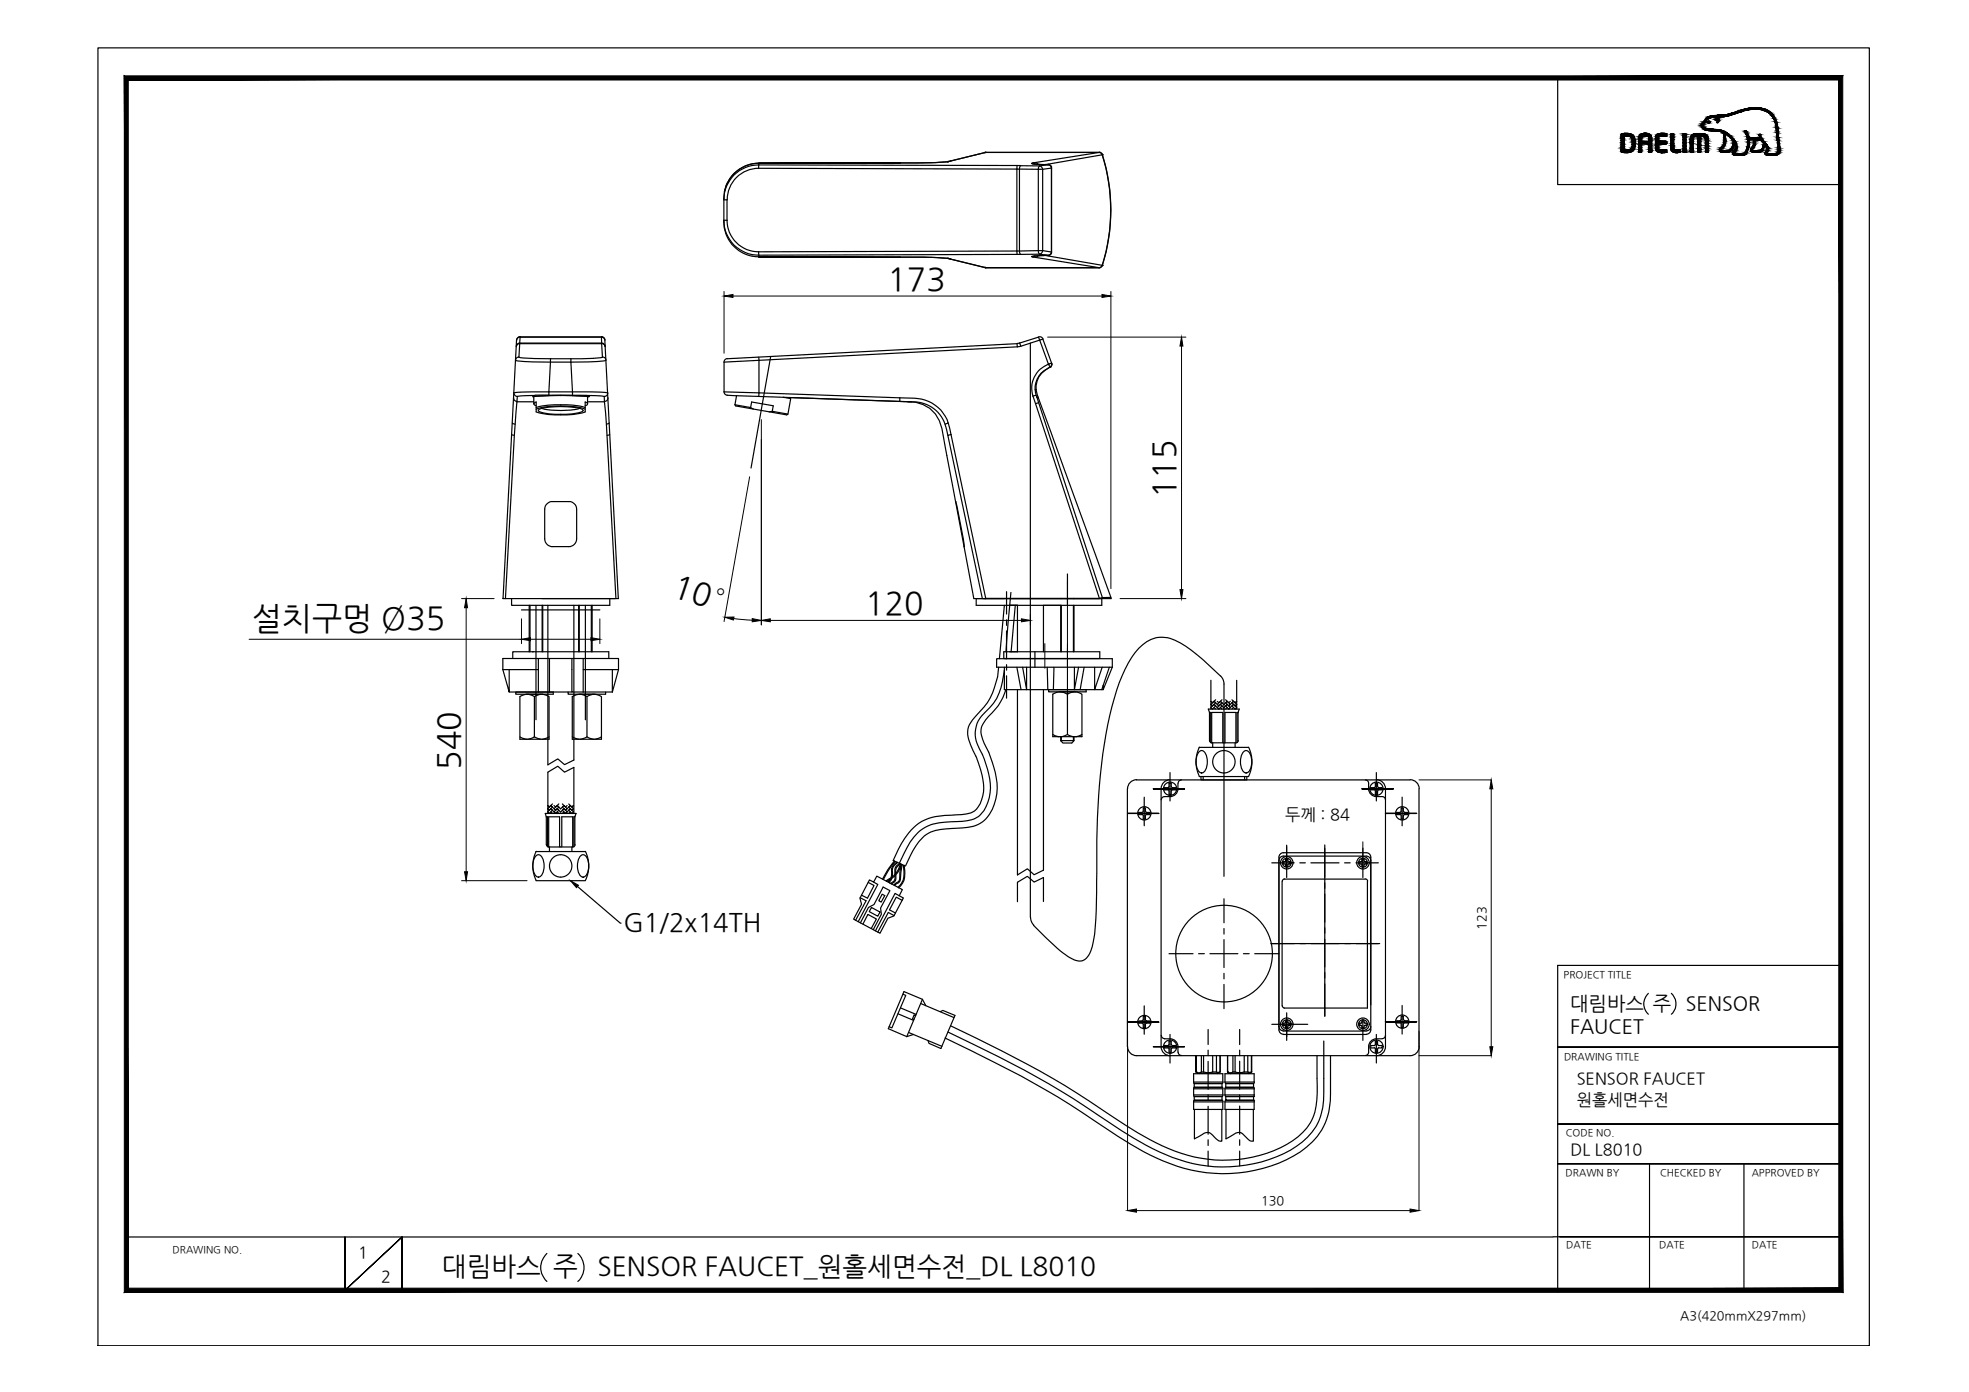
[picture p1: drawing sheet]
<svg xmlns="http://www.w3.org/2000/svg" width="420mm" height="297mm" viewBox="0 0 420 297" stroke-linecap="round" stroke-linejoin="round" font-family="sans-serif">
<defs><g id="words">
<g font-size="6.8">
<text x="189.4" y="61.8">173</text>
<text x="250.8" y="106.3" transform="rotate(-90 250.8 106.3)">115</text>
<text x="143.2" y="127" transform="rotate(19 143.2 127)">10°</text>
<text x="184.6" y="131">120</text>
<text x="53.7" y="134.2">설치구멍 Ø35</text>
<text x="98.1" y="164.2" transform="rotate(-90 98.1 164.2)">540</text>
</g>
<g font-size="5.6">
<text x="94.3" y="272.2">대림바스 주</text>
<text x="127.5" y="272.2">SENSOR FAUCET_원홀세면수전_DL L8010</text>
</g>
<text font-size="5.5" x="133" y="198.6">G1/2x14TH</text>
<g font-size="4.2">
<text x="335.1" y="215.4">대림바스 주</text>
<text x="359.8" y="215.4">SENSOR</text>
<text x="335.1" y="220.4">FAUCET</text>
</g>
<g font-size="3.5">
<text x="274.3" y="175.1">두께 : 84</text>
<text x="336.5" y="231.4">SENSOR FAUCET</text>
<text x="336.5" y="235.8">원홀세면수전</text>
<text x="335.1" y="246.4">DL L8010</text>
<text x="76.4" y="268.5">1</text>
<text x="81.3" y="273.6">2</text>
</g>
<g font-size="2.7">
<text x="317.1" y="198.4" transform="rotate(-90 317.1 198.4)">123</text>
<text x="269.1" y="257.2">130</text>
<text x="358.5" y="281.6">A3(420mmX297mm)</text>
</g>
<g font-size="2.1">
<text x="333.7" y="208.6">PROJECT TITLE</text>
<text x="333.7" y="226.2">DRAWING TITLE</text>
<text x="334.1" y="242.4">CODE NO.</text>
<text x="334.1" y="251">DRAWN BY</text>
<text x="354.2" y="251">CHECKED BY</text>
<text x="373.8" y="251">APPROVED BY</text>
<text x="36.8" y="267.4">DRAWING NO.</text>
<text x="334.2" y="266.4">DATE</text>
<text x="354.1" y="266.4">DATE</text>
<text x="373.8" y="266.4">DATE</text>
</g>
</g></defs>
<!-- layer: 0 -->
<g fill="#000" stroke="#000" stroke-width=".21">
<path d="M154.5 63.2l1.9-.4v.7zM235.1 62.8l2 .4-2 .3zM252.1 71.9l.3 1.9h-.6zM99.5 127.7l.3 2h-.7zM111.3 136.4l1.9-.3v.6zM126.1 136.1l1.9 .3-1.9 .3zM154.7 131.7h1.9l-.1 .6zM160.5 132l2 .4-2 .3zM162.5 132.4l1.9-.3v.6zM218 132.1l1.9 .3-1.9 .3zM251.8 125.8h.6l-.3 1.9zM318.2 166.4l.3 1.9h-.6z"/>
<path d="M99.1 186h.7l-.3 1.9zM121.7 187.9l1.7 1-.4 .5zM317.9 223.4h.6l-.3 1.9zM240.6 258.3l1.9-.3v.7zM300.9 258l1.9 .3-1.9 .4z"/>
<path d="M27.4 274.9l-.9 .9 365.9-.9zM26.5 275.8l365.9-.9 .8 .9zM392.4 17.1v257.8l.8 .9zM393.2 16.2v259.6l-.8-258.7zM27.4 17.1h365l.8-.9zM26.5 16.2h366.7l-365.8 .9zM26.5 16.2l.9 258.7v-257.8zM26.5 16.2l.9 258.7-.9 .9z"/>
</g>
<g fill="none" stroke="#000" stroke-width=".25">
<path d="M20.9 10.2h378v277h-378zM332.4 16.6v22.8h60.4M161.9 35.9a6.7 6.7 0 0 0-6.7 6.7M161.9 34.8h.1M161.9 34.8a7.6 7.6 0 0 0-7.3 6.1M161.9 34.8a7.5 7.5 0 0 0-7.3 6.1M161.9 35.2a7.4 7.4 0 0 0-7.4 7.4h.6v4.4M161.9 35.2v.7l55.1 .2M161.9 35.2l55.1 .1v.8M161.9 34.8v.4M192 34.8h.1M202.2 34.5l-6.6 .3h-33.7h30.1"/>
<path d="M202.2 34.5h.1M202.2 34.5l-5.1 .3h-5.1M202.5 34.4l-.2 .1M202.9 34.3l-.4 .2M202.9 34.3l-.2 .1M210.1 32.5l-7.9 2M210.1 32.6h.1M210.1 32.5h.2M210.1 32.6l-7.2 1.7M210.2 32.5h.1M210.3 32.5h.1M210.3 32.5h24.3h-24.3"/>
<path d="M210.3 32.5l-.2 .1M210.3 32.5h-.1M217 36.1v17.5M217 36.1h.6M217.1 35.3h.7M217.5 36.1v17.5M217.5 36.1h4.1M220.4 34.9h.1M220.4 34.9l3.3 .3M220.4 34.8h.2M220.6 34.8l.3 .2M220.9 34.7l.6 .4"/>
<path d="M221.6 36.1l.1-.6a.6 .6 0 0 1 .8 .6M221.6 36.1v17.4M221.6 36.1h.9M222.5 36.1v17.4M223.7 35.1h.1M223.7 35.2h.1M223.7 35.2l.4 .2 .3 .4M223.7 35.2l-1.9 .2h-4l-.3 .7M223.7 35.1a.69 .69 0 0 1 .7 .7M224.4 35.9v17.9M224.4 35.9l-1.9 .2M224.4 35.9h.1"/>
<path d="M234.6 32.5h.1M234.6 32.5l-14.5 2.4 3.6 .3M234.6 32.5l.3 .1 .3 .4M234.6 32.5l.4 .1 .3 .4M235.2 33a39.1 39.1 0 0 1 0 23.6M235.2 33h.1M235.2 33l-12.1 2.1M368.6 32.5h.1M154.6 40.9l-.1 6.4a7.5 7.5 0 0 0 7.4 7.5M155.1 47h-.6a7.4 7.4 0 0 0 7.4 7.5M155.1 47a6.8 6.8 0 0 0 6.8 6.7M161.9 53.7v.8"/>
<path d="M161.9 54.8l30.1 .1-30.1-.1M161.9 54.8h.1M161.9 54.5v.3M192 54.9h5.3l4.9 .2M192 54.9h.1M192 54.9h5.4M197.4 54.9h1.4M198.7 54.9l3.5 .2M202.2 55.1l.7 .2M202.2 55.1h.1M202.3 55.1v.1M202.7 55.3l7.4 1.8"/>
<path d="M202.9 55.3l7.2 1.8M210.1 57.1h.1M210.1 57.1h.2M210.2 57.1h.1M210.3 57.1h.1M217 53.6l-55.1 .1M217 53.6h.5M217 53.6v.7M217 54.3l-55.1 .2M217 54.3h.8M217.5 53.6l.3 .7M217.8 54.3l4-.1 1.9 .3-3.3 .2"/>
<path d="M220.4 54.8l14.2 2.3M220.9 54.6l-.5 .2M221.5 54.6l-.6 .3M221.6 53.5l.1 .7a.6 .6 0 0 0 .8-.7M221.6 53.5l-4.1 .1M221.6 53.5h.9M222.5 53.5l1.9 .3M223.1 54.5l12.1 2.1M223.7 54.5l-3.6 .3h.3M223.7 54.5h.1M224.3 54l-.2 .3-.4 .2M224.4 53.7l-.1 .3"/>
<path d="M224.4 53.8l-.1 .4-.6 .3M234.6 57.1h.1M234.6 57.1h-24.3h24.3M235.2 56.6l-.3 .4-.3 .1M235.2 56.6h.1M235.3 56.6l-.3 .4-.4 .1M110.7 71.9l-.5 .7-2.9 55.1M110.8 76.2a.74 .74 0 0 0-.8 .7l3.7 .3 8.1 .1M110.9 73.3l-.2 2.9 .8 .2 6 .2M110.9 73.2a.73 .73 0 0 0-.7 .7M110.9 73.2v.1M110.9 73.3h17.5"/>
<path d="M110.9 73.2h17.5M110.9 73.3a.74 .74 0 0 0-.7 .7M111 71.9h-.3M111 71.9l-.1 1.3M111 71.9h.1M111 71.9h17.3M111 71.9a.74 .74 0 0 0-.7 .7M117.5 76.6l-.4 7M117.5 76.6h4.3M121.8 77.3l.4 7h-5.1v-.7M121.8 76.6v.7M128.3 71.9h.1"/>
<path d="M128.3 71.9l.1 1.3M128.4 71.9h.2M128.4 71.9a.74 .74 0 0 1 .7 .7M128.4 73.3l.1 3-1.9 .2-4.8 .1M128.4 73.2a.73 .73 0 0 1 .7 .7M128.4 73.2v.1M128.4 73.3a.74 .74 0 0 1 .7 .7M128.6 71.9l.5 .7 2.8 55.1M128.6 76.2a.74 .74 0 0 1 .7 .7M129.3 76.9l-1.8 .2-5.7 .2M154.5 77.3v6.3l7.5 .2M155.2 76.5a.74 .74 0 0 0-.7 .8"/>
<path d="M161.9 76.2l.1 .7M162 76.9v6.9M162 76.9l-7.5 .4M217.1 74l-55.1 2.9M217.1 74l-.1-.7-61.8 3.3M217.6 73.2l-.6 .1M217.8 73.9l-.7 .1M221.6 71.9a.74 .74 0 0 1 1 .4M221.9 72.6l.6-.2 1.9 5.1a.62 .62 0 0 1-.3 .8 4.7 4.7 0 0 0-3 4.9M221.9 72.6l1.8 5.1M221.9 72.6l-4.1 1.3-.2-.7M221.9 72.6l-.3-.7-4 1.3"/>
<path d="M223.7 77.7h.1M223.7 77.7a5.5 5.5 0 0 0-3.3 6.8M223.7 77.7l.4 .6M224.1 78.3h.1M224.1 78.3a4.9 4.9 0 0 0-3.2 4.9M224.4 77.4v.3M224.4 77.5l-.7 .2M224.5 77.7l-.4 .6M109.2 92.7l.6 .2M109.3 90.3l.6 .2M109.6 84.9l.2 .5 .5 .3M109.7 83.8l.2 .6 .5 .2"/>
<path d="M110.3 85.7l-.5 7.2-1.9 34.8M110.3 85.7h3.6M110.3 85.7h.1M114.2 84.4l-3.8 .2-.1 1.1M114.2 84.6a88.1 88.1 0 0 1 10.9 0M114.2 84.6h-.5l.2 .1M117.1 83.6l-5.6 .1-1.9 .1M117.1 83.6h8.8l3.8 .2M117.1 84.4l-2.9 .2M117.2 84.3h-3M119.7 84.4h.1M119.7 84.4h2.5"/>
<path d="M119.7 84.4h-2.5M122.2 84.4l2.9 .2M122.2 84.3l2.9 .1M125.1 84.4l3.8 .2M125.1 84.6h.5M125.4 85.7h3.6M125.6 84.6h.1M125.6 84.6l-.2 .1M128.9 84.6l.1 1.1M129 85.7l.4 4.8 2 37.2M129 85.7h.1M129.7 83.8l-.2 .6-.5 .2"/>
<path d="M129.7 84.9l-.2 .5-.5 .3M130 90.3l-.6 .2M130.1 92.7l-.6 .2M154.5 83.6a.74 .74 0 0 0 .7 .7M155.2 84.3l6.7 .3M161.9 84.6l31.9 1.1M162 83.8l30 1.1M162 83.8l-.1 .8M162.5 87.6h.1M192 84.9v.8a14.4 14.4 0 0 1 5.3 .5 7.1 7.1 0 0 1 4.7 5.5l.3 1.2M192 84.9a15.7 15.7 0 0 1 5.5 .5 7.6 7.6 0 0 1 4.8 4.9l-.6 .2M193.8 85.7a6.8 6.8 0 0 1 7.2 5.7l2.9 15.6"/>
<path d="M193.8 85.7h.7M202.3 90.3l.6 2.4M202.9 92.7l-.6 .2 7.3 34.8M202.9 92.7l7.4 35M220.4 84.5l14.2 43.2M221.1 83.2l.4 1.6M221.1 83.2h-.2l.4 1.6M221.1 84.3l-.7 .2M221.3 84.8l.3 1.2-.6 .1M221.3 84.8h.2M221.5 84.8l15.6 42.9h-29.3l-3.9-20.7M221.6 86l13.6 41.5"/>
<path d="M116.5 107.7l1.1-.7h3.8a1.66 1.66 0 0 1 1.6 1.6v6.4a1.66 1.66 0 0 1-1.6 1.6h-3.5a1.66 1.66 0 0 1-1.7-1.6v-6.4zM203.9 107l1.7 8 .1 1.7M107.3 127.7h24.6M107.3 127.7h.1M109.2 127.7v1.5h20.9v-1.5M111.3 130.1h16.7M112.9 129.2v9.9M113.1 129.2v9.9M113.6 139.1h.1M115.7 127.7h15.5M115.7 129.2v9.9M115.8 129.2v9.9"/>
<path d="M116.9 129.2v34l2.1-1.3 1.5 1.3 2-1v-33M123.5 129.2v9.9M123.6 129.2v9.9M126.2 129.2v9.9M126.4 129.2v9.9M131.9 127.7h.1M132 127.7h.1M208.3 127.7h26.8v1.5h-26.8zM210.3 127.7h-.1M210.3 127.7h.1M214.2 139.1h20.5v1.4h-20.5zM214.3 129.2l-1 11.4"/>
<path d="M216.6 129.2l-.8 9.9M217.1 129.2v9.9M220.8 139.1v3.3M222.7 129.2v9.9M226.3 127.7h.1M226.3 129.2v9.9M226.5 127.7h.1M226.5 129.2v9.9M229.1 127.7h.1M229.1 129.2v9.9M229.2 127.7h.1M229.2 129.2v9.9"/>
<path d="M234.6 127.7h.1M235.2 127.5l-.6 .2M235.3 127.7h.1M235.3 127.5v.2M237.1 127.5h-1.9M107.3 142.9l1.4 4.8v-4.8M107.3 142.9h7.6M108.7 147.7h6.2M109.4 140.5v-1.4h20.5v1.4M110.1 147.7h8v.4h-8zM110.9 157.2l1.5 .5M110.9 148.6l1.5-.5h3.3l1.5 .5v9.1h-6.3z"/>
<path d="M112.6 148.1l1.4 .5M114 157.2l1.5 .5M114 157.2l-1.4 .5M114.9 147.7h7.1M114.9 140.5v7.2M115.5 148.1l-1.5 .5v8.6M117.2 157.2l-1.5 .5M117.2 140.5v7.2M121.2 147.7v.4h8v-.4M122 140.5v7.2h2.4M122.1 157.2l1.5 .5M122.1 148.6l1.5-.5h3.3l1.4 .5v9.1h-6.2z"/>
<path d="M123.8 148.1l1.5 .5M124.4 140.5h7.6v2.4h-7.6M124.4 140.5h-17.1v2.4M124.4 147.7h6.3M124.4 140.5v7.2M125.3 157.2l1.4 .5M125.3 157.2l-1.5 .5M126.7 148.1l-1.4 .5v8.6M128.3 157.2l-1.4 .5M130.7 142.9v4.8M132 142.9l-1.3 4.8M212.7 140.6h24.6v1.8h-24.6z"/>
<path d="M213.1 142.4a15 15 0 0 1-4.8 10.4 4.8 4.8 0 0 0-1.2 6.2 24.1 24.1 0 0 1 2.8 9.2 5.6 5.6 0 0 1-2.7 5.3l-2.1 .3-2.2 .2a11.2 11.2 0 0 0-7.5 2.2 18.8 18.8 0 0 0-4.8 7.4M214.3 142.4v4.8h21.1M214.7 147.2l-.4 .9a11.4 11.4 0 0 1-3.3 4.7l-.7 .8a3.7 3.7 0 0 0-.6 4.1 29.2 29.2 0 0 1 3.1 9.4 9.1 9.1 0 0 1-3.6 8.6l-.5 .3a8 8 0 0 1-3.3 .7l-2.4 .1a8.9 8.9 0 0 0-5.7 1.6 16.6 16.6 0 0 0-4.1 6.4M215.6 140.5v.1M217 142.4l.9 4.8M217.1 147.2v39.5l2.1-1.3 1.5 1.3 2-1v-38.5M218.2 142.4l.9 4.8v-4.8M223.5 142.4l.1 4.8M223.8 147.2h8v.4h-8zM224.6 156.7l1.5 .5M224.6 148.1l1.5-.5h3.3l1.5 .5v9.1h-6.3zM224.9 142.4l-.1 4.8"/>
<path d="M226.3 147.6l.6 .1 .9 .4M226.3 157.2v.8M226.5 157.2v1M227.8 156.7l1.4 .5M227.8 156.7l-1.5 .5M229.1 157.2v1M229.2 157.2v.8l-.5 .6h-1.9l-.5-.6h2.9M229.2 147.6l-1.4 .5v8.6M229.3 142.4v4.8l.9-4.8M230.9 156.7l-1.5 .5M231.3 142.4l-.8 4.8M233.6 142.4v4.8l1.6-4.8"/>
<path d="M236.7 142.4l-1.6 4.8M237.3 142.4l-1.9 4.8v-1M255.9 159.5h10.5M255.9 159.4a7.1 7.1 0 0 0 0 6.3M258.1 158l.1 .3 .4 .2M258.1 152l-.3-.7h6.6l-.2 .7M258.1 152h.2v6.5M258.1 152v6M258.4 150.3l.3 .3M258.4 145.2v6.1M258.6 158.5v-6.5h2.3v6.5M258.6 158.5h5.1"/>
<path d="M258.8 158.5v1M259.1 150.3l.3 .3-.7 .7-.3-.3 .7-.7 1 1M259.1 149.7l.3 .3-.7 .6-.3-.3M259.1 151l.3 .3M259.1 149.7l1 .9M259.1 149.7l-.7 .6M259.4 149.3l-.7 .7-.3-.3 .3 .3M259.7 150.3l.7-.6 .4 .3-.7 .6zM260.4 150.3l.4 .3-.7 .7-.4-.3zM260.4 150.3l.7 .8 .8-.8M260.4 149.7l.7 .7 .8-.7M260.4 151l.4 .3"/>
<path d="M260.8 149.3l-.7 .7-.4-.3M261.4 158.5v-6.5h2.3v6.5M261.5 150.6l.4-.3 .6 .7-.3 .3zM261.5 150l.4-.3 .6 .6-.3 .3zM261.5 149.3l.7 .7 .3-.3M261.9 151l-.4 .3M262.9 149.3l.7 .7 .3-.3-.3 .3M263.2 150.3l-.3 .3 .7 .7 .3-.3-.7-.7-1 1M263.2 149.7l-.3 .3 .7 .6 .3-.3M263.2 151l-.3 .3M263.2 149.7l-1 .9M263.2 149.7l.7 .6"/>
<path d="M263.6 158.5v1M263.9 150.3l-.3 .3M263.9 145.2v6.1M264.2 152v6M264.2 152h-.2v6.5M264.2 158v.3l-.5 .2M266.4 159.4a7.1 7.1 0 0 1 0 6.3M116.6 174.3l-.2-.7h6.5l-.2 .7M116.6 174.3h.2v6.4M116.6 174.3v6M116.9 172.6l.3 .3M116.9 172.6l.6-.7 1.1 1"/>
<path d="M116.9 173.6v-8.8l2.1-1.3 1.5 1.3 2-1v9.8M117.5 172.6l.4 .3-.7 .7-.3-.4 .6-.6 1.1 1M117.5 173.2l.4 .4M117.9 172.2l-.7 .7-.3-.3M117.9 171.5l-.7 .7-.3-.3 .3 .3M118.9 173.2l.3 .4M119.2 172.9l-.6 .7-.4-.4 .7-.6 .7 .7 .7-.7 .7 .6-.3 .4-.7-.7M119.2 172.2l-.6 .7-.4-.3 .7-.7 .7 .7 .7-.7 .7 .7-.3 .3-.7-.7M119.2 171.5l-.6 .7-.4-.3M120 171.5l.7 .7 .3-.3M120.3 173.2l-.3 .4M121.4 172.2l.6 .7 .4-.3"/>
<path d="M121.4 171.5l.6 .7 .4-.3-.4 .3M121.7 172.6l-.3 .3 .6 .7 .4-.4-.7-.6-1 1M121.7 173.2l-.3 .4M122.4 172.6l-.4 .3M122.4 172.6l-.7-.7-1 1M122.7 174.3h-.2v6.4M122.7 174.3v6M255.8 160.5a.82 .82 0 0 1 .9-.3 .82 .82 0 0 1 .6 .7 3.6 3.6 0 0 1-.6 4 .88 .88 0 0 1-1.1-.7 4 4 0 0 1 .2-3.7zM255.9 165.7h10.5M256.3 165.7v.7h9.8v-.7M256.7 165.7v.7M265.3 160.5a.82 .82 0 0 1 .8-.3 .82 .82 0 0 1 .7 .7 3.6 3.6 0 0 1-.6 4 .88 .88 0 0 1-1.2-.7 4 4 0 0 1 .3-3.7z"/>
<path d="M265.6 165.7v.7M295.6 168.3v55.1M114.3 182.7a.82 .82 0 0 1 .8-.3 .82 .82 0 0 1 .7 .7 3.6 3.6 0 0 1-.6 4 .88 .88 0 0 1-1.2-.6 4 4 0 0 1 .3-3.8zM114.4 181.7h10.5M114.4 187.9h10.5M114.4 181.7a7.1 7.1 0 0 0 0 6.2M116.6 180.2l.3 .5h.2M117.1 180.7v-6.4h2.3v6.4M117.1 180.7h5.1M117.2 180.7v1M119.9 180.7v-6.4h2.3v6.4M122 180.7v1"/>
<path d="M122.7 180.2l-.2 .5h-.3M123.2 189.2l9.2 7.8h.1M123.8 182.7a.82 .82 0 0 1 .9-.3 .82 .82 0 0 1 .6 .7 3.6 3.6 0 0 1-.6 4 .88 .88 0 0 1-1.1-.6 4 4 0 0 1 .2-3.8zM124.9 181.7a7.1 7.1 0 0 1 0 6.2M183.5 191.6l1.3 .6-2.2 4.2M183.6 196.9l1.7-3.3 1.2-.6 2-3.7 1.4 .7-2 3.8 .2 1.3-1.8 3.3M184.1 197.2l1.1-2.1 1.8 1-1.1 2M185.3 188.3l1.2 .6-1.4 2.8-1.3-.7M185.5 187.8l.9 .4 .7-1.2 5.5 2.8-.7 1.3 .9 .5-2.1 3.9-1.2 .4-1.7 3.3-5.7-3.1 1.7-3.1-.3-1.3zM186 193.6l1.8 1-.5 .9-1.8-1zM186.4 188.2l.9 .5-4.2 8M188.2 190.8l.6 .3-.8 1.4-.5-.3z"/>
<path d="M190 187.6l-.5 .6M190.3 187.4l-.7 .9M190.6 183.6l2.6 1.2M190.8 195.4l-1.2-.7-2.3 4.2M190.9 183.7l-1.4 1.9-1.2 2M191 183.8l-1.4 1.9-1.1 2M191 186.9l-.1 .9-.8 .7M191.2 186.7a1.53 1.53 0 0 1-1 2M191.4 184a2.16 2.16 0 0 0-1.1 2.4l-.2 .9M191.5 184.1a2.18 2.18 0 0 0-1.1 2.6v.4M191.9 191.1l-.9-.5-4.2 8M192.1 184.2a1.95 1.95 0 0 0-1.1 2.4"/>
<path d="M192.1 184.4l-.9 .8-.1 1.2M192.2 184.3a5.2 5.2 0 0 1-3.1 3.6M192.3 184.5l-.3 1.8a2.39 2.39 0 0 1-.2 1.8l-.8 .5-.2 .3M192.3 184.4a5.5 5.5 0 0 1-3.1 3.7M192.5 192.1l-1.3-.7-1.4 2.8 1.3 .6M192.5 184.5l-.3 1.8a2.33 2.33 0 0 1-.6 2.1l-.5 .3-.1 .3M192.8 184.7a4.5 4.5 0 0 1-1.2 4.6M192.9 184.6l.2 1.3a3.7 3.7 0 0 1-1.3 3.6M222.7 192.4v-5.1l-2 .9-1.5-1.2-2.1 1.3v4.1M274.2 184.3l.1 .2M274.3 183.7v-.3h.5l.1 .4 .4 .1M274.3 184.5v.3h.5v-.3"/>
<path d="M274.3 183.7l-.5 .2v.5h.4M274.9 184.4h.4M275 184.3l-.2 .2M275.3 184.4v-.5v.5M290.4 183.9h-.3v.5h.3M290.5 184.3l.1 .2M290.6 184.5v.3h.5v-.3M291.1 183.7v-.3h-.5l-.1 .5M291.1 183.7l.2 .2M291.2 183.9h.3M291.2 184.4h.3M291.3 184.3l-.2 .2"/>
<path d="M291.5 184.4v-.5v.5M191.6 216.3l3.3 1.4M192.1 215.1l3.4 1.4M192.6 212.1l.7 .3-3 6.9-.6-.2M195.4 216.7l-.3-.2-.4 .9 .3 .2M196.5 214.1l7.1 3M196.8 213.2l-3.3 8M196.8 213.2l-3.9-1.6-3.3 7.9 3.9 1.7M196.8 213.2l.8 1.4M200.6 215.9l.6-.3 2.6 1.1-3 7-2.6-1.1-.2-.5M274.2 218.8l.1 .1M274.3 218.2v-.3h.5l.1 .4h.4"/>
<path d="M274.3 219v.3h.5v-.3M274.3 218.2l-.5 .1v.5h.4M274.9 218.8h.4M275 218.8l-.2 .1M275.3 218.8v-.5v.5M290.1 218.8v-.5v.5M290.1 218.3h.3M290.1 218.8h.3M290.5 218.8l.1 .1M290.6 219v.3h.5v-.3M291.1 218.2v-.3h-.5l-.1 .4M291.1 218.2l.2 .1"/>
<path d="M291.2 218.3h.3v.5h-.3M291.3 218.8l-.2 .1M351.7 212a3 3 0 0 0 0 4.4M356.6 212a3 3 0 0 1 0 4.4M392.8 206h-60.4v69.7M193.9 220.3l7.1 3M194.9 220.7l-1.4 .5M254.7 233.6l.1 .3M254.7 230.9l.1 .3M254.7 229.1h6.2v1.8h-6.2zM254.7 232.3h6.2v1.4h-6.2zM254.7 235.1h6.2v1.6h-6.2z"/>
<path d="M254.8 234.8l-.1 .3M254.8 234.8h6zM254.8 234.8h.1M254.8 234h.1M254.8 231.2v.8h6M254.8 231.2h6M254.8 234v.8M254.9 236.7v6.3l.8-.4a2.92 2.92 0 0 1 2.3-.9l.7 .5a2.66 2.66 0 0 0 2 1.3v-6.8M255.2 228.7v-3.4v3.4M255.2 228.7h.1M255.9 229v.1M256.4 228.7a.77 .77 0 0 1-1.2 0l.3 .3h4.6l.3-.3"/>
<path d="M256.4 225.3v3.4M256.4 228.7h.4M256.8 228.7a2.88 2.88 0 0 0 2 0M256.8 225.3v3.4M258.8 225.3v3.4M258.8 228.7h.8M259.6 225.3v3.4M259.7 229v.1M260.3 225.3v3.4h-.7M260.4 225.3l-.1 3.4M260.8 234h-6h6v.8M260.8 232h-6l-.1 .3"/>
<path d="M260.8 231.2v.8M260.9 232l.1 .3M260.9 234.8l.1 .3M261 233.6l-.1 .3M261 230.9l-.1 .3M261.4 230.9l.1 .3M261.4 233.6l.1 .3M261.4 230.9v-1.8h6.2v1.8M261.4 235.1h6.2v1.6h-6.2zM261.4 232.3h6.2M261.4 230.9h6.2M261.4 232.3v1.4h6.2v-1.4"/>
<path d="M261.5 232l-.1 .3M261.5 234.8l-.1 .3M261.5 231.2h6v.8h-6zM261.6 234h5.9h-6l.1 .8h5.9h-5.9M261.6 232h5.9M261.6 231.2h5.9M261.6 236.7v6.3l.8-.4a2.94 2.94 0 0 1 2.4-.9l.6 .5a2.64 2.64 0 0 0 2 1.3v-6.8M261.9 228.7v-3.4v3.4M261.9 228.7h.1M262.6 229v.1M263.1 228.7a.77 .77 0 0 1-1.2 0l.3 .3h4.6l.2-.3M263.1 228.7h.5"/>
<path d="M263.1 225.3v3.4M263.6 228.7a2.88 2.88 0 0 0 1.9 0M263.6 225.3v3.4M265.5 228.7h.8M265.5 225.3v3.4M266.3 228.7h.7M266.3 225.3v3.4M266.4 229v.1M267 225.3v3.4M267.1 225.3v3.4M267.5 234h.1M267.5 234.8h.1"/>
<path d="M267.5 234v.8M267.5 234.8l.2 .3M267.5 232l.2 .3M267.7 233.6l-.2 .3M267.7 230.9l-.2 .3M281 225.3h2.9M332.4 223.4h60.4h-60.4M332.4 239.9h60.4h-60.4M332.4 248.3h60.4h-60.4M352 248.3v27M372.1 248.3v27M27 264h304.4"/>
<path d="M73.6 264v11.4l12.2-11.4-12.2 11.4zM85.8 275.4v-11.4v11.4M116.7 267.5a4 4 0 0 0 0 5.9M123.3 267.5a4 4 0 0 1 0 5.9M331.4 263.9h61.4h-59.9M341 275.3h51.8"/>
<circle cx="244.2" cy="173.6" r="1.42"/>
<circle cx="249.7" cy="168.3" r="1.42"/>
<circle cx="261.2" cy="162.6" r="2.39"/>
<circle cx="293.7" cy="168.3" r="1.42"/>
<circle cx="299.2" cy="173.6" r="1.42"/>
<circle cx="119.6" cy="184.8" r="2.39"/>
<circle cx="274.6" cy="184.1" r=".95"/>
<circle cx="290.8" cy="184.1" r=".95"/>
<circle cx="244.2" cy="218.1" r="1.42"/>
<circle cx="261.2" cy="203.5" r="10.3"/>
<circle cx="274.6" cy="218.6" r=".95"/>
<circle cx="290.8" cy="218.6" r=".95"/>
<circle cx="299.2" cy="218" r="1.42"/>
<circle cx="249.7" cy="223.3" r="1.42"/>
<circle cx="293.7" cy="223.3" r="1.42"/>
</g>
<!-- layer: DEF_LAYER_ASSEM_MEMBER -->
<g fill="none" stroke="#000" stroke-width=".25">
<path d="M113.9 86.2l.5 .4M113.9 86.2l.5-.4v2.1a21.8 21.8 0 0 0 10.5 0v-2.1l.5 .4M113.9 84.6v1.6M114.4 87a23.4 23.4 0 0 1 10.5 0M114.4 87.3a20.5 20.5 0 0 1 10.5 0M114.9 87.5a3.3 3.3 0 0 1 2.3-.6l3.7-.1a6.1 6.1 0 0 1 3.5 .7v.2a8.6 8.6 0 0 1-4.7 .7 8.7 8.7 0 0 1-4.8-.7zM115.6 87.1a17.8 17.8 0 0 0 8.1 0M125.4 86.2l-.2 .3-.3 .1M125.4 84.6v1.6M156.8 86.4l3.4 .6M157.2 84.4l-.4 2M160.2 87l.2-1.2 4.6 .8-.2 1.2"/>
<path d="M160.2 87l.6 .3M164.8 87.8l3.3 .6M164.8 87.8l-.7 .1M167.1 84.8l1.6 .3-.6 3.3-.2 .1-10.9-1.9-.2-.2M168.5 84.8v.2"/>
</g>
<!-- layer: Cneter -->
<path d="M223 137.3v5.3M227.8 123.9v29.7M290.8 179.6v5.7M274.6 180.7v4.6" fill="none" stroke="#000" stroke-width=".21"/>
<!-- layer: 1 -->
<g fill="none" stroke="#000" stroke-width=".25">
<path d="M219.9 73.2v122.6M114.4 129.2v24.4M124.9 129.2v24.4M215.7 126.4l-1 12.7M227.8 122.5v6.7M214.3 143l-.2 1.3a10.8 10.8 0 0 1-3.8 7.6 6.2 6.2 0 0 0-1.3 8 18.1 18.1 0 0 1 2.3 9.3 7.8 7.8 0 0 1-2.5 5.1l-1.1 .5-1.4 .3-3.4 .3a9.7 9.7 0 0 0-6.6 1.9 12.9 12.9 0 0 0-3.3 4.6l-1.1 2.3M214.6 140.5l-.1 .1M240.6 173.6h6.7M243.7 173.4h-.7v.4h.7M243.7 173.3l.3-.2v-.7h.4v.7l.3 .2M243.7 173.8l.3 .2M244 174v.8h.4v-.8"/>
<path d="M244.2 170.1v6.1M244.6 173.4h.7v.4h-.7M244.7 173.8l-.3 .2M246.1 168.3h6.7M249.2 168.1h-.7v.4h.7M249.2 168.5l.3 .3v.7h.4v-.7M249.5 167.8l-.3 .3M249.5 167.9v-.8h.4v.8M249.7 164.9v6M250 167.8l.2 .3h.7v.4h-.7l-.2 .3M290.6 168.3h6.7M293.5 167.8l-.2 .3h-.8v.4l.9 .1 .1 .9h.4v-.7"/>
<path d="M293.5 167.9v-.8h.4v.8M293.7 164.9v6M294 167.8l.2 .3h.7v.4h-.7l-.2 .3M295.6 173.6h6.7M298.7 173.4h-.7v.4h.7M298.8 173.8l.2 .2M299 174v.8h.5v-.8M299.2 170.1v6.1M299.5 173.1v-.7h-.5v.7l-.2 .2M299.5 173.1l.2 .2M299.7 173.4h.7v.4h-.7M299.7 173.8l-.2 .2"/>
<path d="M219.9 195.7l.3 1.1 .4 .6M261.2 187v-41l-.3-1.2a44.6 44.6 0 0 0-9.1-7.6 6.6 6.6 0 0 0-8.8 1.1 28.6 28.6 0 0 0-5.7 12.5 129.5 129.5 0 0 0-3.3 33 145.5 145.5 0 0 1-.5 16.3 6.9 6.9 0 0 1-2 4.6 2.75 2.75 0 0 1-3.1-.3 30.7 30.7 0 0 1-6.5-5.6l-1.4-1.3M274.6 180.4v6.9M282.7 181v35.8M290.8 181v6.3M240.6 218.1h6.7M243.7 217.9h-.7v.4h.7M243.7 217.8l.3-.2v-.7h.4v.7l.3 .2M244.2 214.6v6.1M244.6 217.9h.7v.4l-.8 .1-.1 .9h-.4v-.7l-.3-.3M271.4 201.4h22.7M271.4 218.6h7.6"/>
<path d="M274.6 216.1v5.9M290.8 217.4v4.6M295.6 218h6.7M298.7 217.8h-.7v.5h.7M298.8 218.2l.2 .3M299 218.5v.7h.5v-.7M299.2 214.6v6.1M299.5 217.6v-.8h-.5v.8l-.2 .2M299.5 217.5l.2 .3M299.7 217.8h.7v.5h-.7M299.7 218.2l-.2 .3M202.3 220.2a217.7 217.7 0 0 1 29.3 15.9 106.4 106.4 0 0 0 15.8 9.7 30.2 30.2 0 0 0 29.2-1.2 12.2 12.2 0 0 0 5.9-11.3v-11.2"/>
<path d="M246.1 223.4h6.7h-6.7M249.2 223.1h-.7v.5h.7M249.2 223.6l.3 .2M249.5 223.8v.8h.4v-.8M249.7 220.7v6.1M249.9 222.9v-.7h-.4v.7l-.3 .2M250 222.9l.2 .2h.7v.5h-.7M250.2 223.6l-.2 .2M293.3 223.6l.2 .2M293.5 223.8v.8h.4v-.8M293.7 220.7v6.1M293.9 222.9v-.7h-.4l-.1 .8-.9 .1v.5h.7"/>
<path d="M294 222.9l.2 .2h.7v.5h-.7M294.2 223.6l-.2 .2"/>
</g>
<!-- layer: CENTER -->
<path d="M214.8 126.3v4.7M214.8 132.3v1.1M214.8 134.6v6M214.8 141.8v1.2M214.8 144.2v4.8" fill="none" stroke="#000" stroke-width=".25"/>
<!-- layer: 3 -->
<g fill="none" stroke="#000" stroke-width=".25">
<path d="M240.6 168.3v55.1M242.5 166.4h58.4M242.5 166.4a1.93 1.93 0 0 0-1.9 1.9M249.7 166.4a1.93 1.93 0 0 0-1.9 1.9v55a1.93 1.93 0 0 0 1.9 2M251.4 167.1a2.36 2.36 0 0 1-.9 2.7l-.8 .2h-1.2a.7 .7 0 0 0-.7 .7M252.1 166.4a.7 .7 0 0 0-.7 .7M291.3 166.4a.7 .7 0 0 1 .7 .7 2.36 2.36 0 0 0 .9 2.7l.8 .2M293.7 170h1.2M293.7 166.4a1.93 1.93 0 0 1 1.9 1.9M294.9 170a.7 .7 0 0 1 .7 .7M300.9 166.4a1.93 1.93 0 0 1 1.9 1.9M302.8 168.3v55.1"/>
<path d="M273.6 188.1v26.5M273.6 188l.3-.4h.2h17.2l.5 .2v27.3h-17.7l-.4-.2-.1-.3M273.8 182.7h17.8a.95 .95 0 0 1 .9 .9M273.8 182h17.8a.95 .95 0 0 1 .9 .9v36.9M273.9 182.7a.95 .95 0 0 0-1 .9M273.9 182a.95 .95 0 0 0-1 .9v36.9M202.9 218.9a212.7 212.7 0 0 1 32.1 17.8l2.6 1.7a54.2 54.2 0 0 0 15.8 8.1 28 28 0 0 0 22.4-3.1 11 11 0 0 0 5.3-10.2l-.1-3.1M272.9 219a.95 .95 0 0 0 1 1M272.9 219.7a.95 .95 0 0 0 1 1M292.5 219a.95 .95 0 0 1-.9 1h-17.8M292.5 219.7a.95 .95 0 0 1-.9 1M201.7 221.5a220.3 220.3 0 0 1 31.7 17.6 92.3 92.3 0 0 0 13.4 8 31.7 31.7 0 0 0 30.7-1.3 13.8 13.8 0 0 0 6.4-12.5v-3.2"/>
<path d="M240.6 223.3a1.93 1.93 0 0 0 1.9 2h38.5v4.8M247.8 220.9a.7 .7 0 0 0 .7 .7 2.48 2.48 0 0 1 2.6 .9l.3 .8v1.3M251.4 224.5a.7 .7 0 0 0 .7 .7M273.8 220.7h17.7M293.7 221.7h1.2M293.7 221.7a1.67 1.67 0 0 0-1.7 1.6v1.3a.7 .7 0 0 1-.7 .6M295.6 223.3a1.93 1.93 0 0 1-1.9 2M295.6 220.9a.7 .7 0 0 1-.7 .7M300.9 225.3h-17v4.8M302.8 223.3a1.93 1.93 0 0 1-1.9 2"/>
<circle cx="274.6" cy="184.1" r="1.33"/>
<circle cx="290.8" cy="184.1" r="1.33"/>
<circle cx="274.6" cy="218.6" r="1.33"/>
<circle cx="290.8" cy="218.6" r="1.33"/>
</g>
<!-- layer: DEFAULT_1 -->
<g fill="none" stroke="#000" stroke-width=".25">
<path d="M261.2 191.8v5.1M261.2 198.1v1.2M271.4 184.1h4.8M277.4 184.1h1.1M279.7 184.1h6M282.7 180.3v6.9M282.7 188.4v1.2M282.7 190.8v6M282.7 198v1.2M286.9 184.1h1.2M289.3 184.1h4.8M249.5 203.5h5.1"/>
<path d="M255.8 203.5h1.2M257.8 219.7v3.2M258.2 203.5h5.9M261.2 200.5v6M261.2 207.7v1.2M261.2 210.1v5.1M264.5 219.7v3.2M265.3 203.5h1.3M267.7 203.5h5.2M271.2 201.4h5M277.4 201.4h1.2M279.8 201.4h6"/>
<path d="M282.7 200.4v5.9M282.7 207.5v1.2M282.7 209.9v6.9M287 201.4h1.2M289.4 201.4h5M257.8 224.1v1.2M257.8 226.5v6M257.8 233.7v1.1M257.8 236.1v5.9M264.5 224.1v1.2M264.5 226.5v6M264.5 233.7v1.1"/>
<path d="M264.5 236v6M257.8 243.2v1.2M257.8 245.6v3.2M264.5 243.2v1.2M264.5 245.6v3.2"/>
</g>
<!-- layer: 0 -->
<g fill="none" stroke="#000" stroke-width=".21">
<path d="M154.5 62.2v13.2M156.4 63.2h78.7M223.5 71.9h29.6M237.1 62.2v63.4M252.1 73.8v52M162.5 89.5v43.9M160 101.7l-5.5 30.9M53.2 136.4h58.1M98.5 127.7h6.9M99.5 129.7v56.3M111.3 132.1v5.2M113.2 136.4h12.9"/>
<path d="M128 132.1v5.2M156.6 132l4 .3M164.4 132.4h53.6M219.9 131.1v2.2M239 127.7h14.1M302.8 166.4h15.4M318.2 168.3v55.1M98.5 187.9h14M240.6 220v38.3M302.8 220v38.3M302.8 225.3h15.4M242.5 258.3h58.4"/>
</g>
<!-- layer: CEN -->
<path d="M164.5 76.1l-4.2 23.8" fill="none" stroke="#000" stroke-width=".25"/>
<g fill="#000" stroke="#000" stroke-width=".21">
<path d="M346 32.4h2zM346 28.6h2zM346.3 32.5h1.3zM346.4 28.5h1.2zM346.4 32.5h1.2zM346.6 28.5h.9zM347.2 32h1.4zM353.4 29.1h2.3zM353.8 32.4h1.9zM354.4 28.5h.4zM354.4 32.6h.3zM354.7 29.1h1z"/>
<path d="M357.4 32.6h.7zM359.2 28.5h.5zM362.3 28.5h.7zM362.4 32.5h.5zM363.7 25.8h.4zM364.3 26h.6zM364.5 25.9h.3zM365.9 24.7h3.2zM366 25.6h.2zM366 25.6h.1zM366.2 25.3h.5zM366.4 26.2h.1z"/>
<path d="M366.5 24.6h2.6zM366.4 25.2h.2zM366.6 24.6h2.5zM366.9 24.6h2.2zM370.5 23.8h1zM372.7 31.9h.3zM373.5 32.1h.5zM374.3 23h.7zM375.1 29.8h.6zM375.4 29.5h.5zM375.5 28.7l.1-.1z"/>
<path d="M345.9 29h1.3zM345.9 29h1.3z"/>
<path d="M345.9 32h1.3zM345.9 32h1.3z"/>
<path d="M346.4 32.5l1.1 .1zM346.6 32.6h.9z"/>
<path d="M345.9 29.1h.7zM345.9 29.1h.7z"/>
<path d="M345.9 29.1l.7 .2v-.2zM345.9 29.1l.7 .2h-.7z"/>
<path d="M345.9 29.3h.7zM345.9 29.3h.7z"/>
<path d="M345.9 29.3l.7 .3v-.3zM345.9 29.3l.7 .3h-.7z"/>
<path d="M345.9 29.6l.7 .3v-.3zM345.9 29.6l.7 .3h-.7z"/>
<path d="M345.9 29.9l.7 .1v-.1zM345.9 29.9l.7 .1h-.7z"/>
<path d="M345.9 30l.7 .5v-.5zM345.9 30l.7 .5h-.7z"/>
<path d="M345.9 30.5l.7 .3v-.3zM345.9 30.5l.7 .3h-.7z"/>
<path d="M345.9 30.8l.7 .4v-.4zM345.9 30.8l.7 .4h-.7z"/>
<path d="M345.9 31.2h.7zM345.9 31.2h.7z"/>
<path d="M345.9 31.2l.7 .4v-.4zM345.9 31.2l.7 .4h-.7z"/>
<path d="M345.9 31.6l.7 .2v-.2zM345.9 31.6l.7 .2h-.7z"/>
<path d="M345.9 31.8h.7zM345.9 31.8h.7z"/>
<path d="M345.9 31.8l.7 .2v-.2zM345.9 31.8l.7 .2h-.7zM345.9 32h.7zM345.9 32h.7z"/>
<path d="M345.9 32h.7zM345.9 32h.7z"/>
<path d="M345.9 32h.8zM345.9 32h.8z"/>
<path d="M345.9 29h1zM345.9 29h1.3z"/>
<path d="M345.9 29h1zM345.9 29l.7 .1zM345.9 29.1h.7zM345.9 29.1h.7z"/>
<path d="M345.9 32h1zM345.9 32h1z"/>
<path d="M345.9 32h1.2zM345.9 32h1.2z"/>
<path d="M345.9 29h1.3zM345.9 29h1.3z"/>
<path d="M347.2 29h1.4zM347.2 29h1.4z"/>
<path d="M345.9 32h1.3zM345.9 32h1.3z"/>
<path d="M346.6 28.5h1zM346.4 28.5h1.2zM346.3 28.5h1.3z"/>
<path d="M346.3 28.5h1.4zM346.1 28.5h1.6z"/>
<path d="M346.1 28.5l1.9 .1zM346.1 28.5l1.9 .1h-2zM346 28.6h2z"/>
<path d="M346.1 32.5h1.6zM346.1 32.5h1.5zM346.3 32.5h1.3z"/>
<path d="M346 28.6l2.3 .1-.3-.1zM346 28.6l2.3 .1h-2.4zM345.9 28.7h2.4zM345.9 28.7h2.4z"/>
<path d="M346 32.4h2zM346 32.4l1.7 .1z"/>
<path d="M345.9 28.7l2.4 .1zM345.9 28.7l2.4 .1z"/>
<path d="M345.9 32.3l2.1 .1 .3-.1zM345.9 32.3l2.1 .1h-2zM346 32.4h2z"/>
<path d="M345.9 28.8l2.6 .1-.2-.1zM345.9 28.8l2.6 .1h-2.6zM345.9 28.9h2.6zM345.9 28.9h2.6z"/>
<path d="M345.9 32.3h2.4zM345.9 32.3h2.4zM345.9 32.3h2.4zM345.9 32.3h2.4z"/>
<path d="M345.9 28.9l2.7 .1-.1-.1zM345.9 28.9l2.7 .1h-2.7z"/>
<path d="M345.9 32.1l2.4 .2 .2-.2zM345.9 32.1l2.4 .2h-2.4z"/>
<path d="M347.2 29h1.4zM347.2 29h1.4z"/>
<path d="M347.3 29h1.3zM347.3 29h1.3z"/>
<path d="M347.5 29l1.2 .1-.1-.1zM347.5 29l1.2 .1zM347.8 29.1h.9zM347.8 29.1h.9z"/>
<path d="M347.3 32h1.3zM347.2 32h1.4zM347.2 32h1.4z"/>
<path d="M345.9 32l2.6 .1 .1-.1zM345.9 32l2.6 .1h-2.6zM345.9 32.1h2.6zM345.9 32.1h2.6z"/>
<path d="M347.7 31.9h.9zM347.3 32h1.3z"/>
<path d="M347.8 29.1l1 .2-.1-.2zM347.8 29.1l1 .2h-.7z"/>
<path d="M347.8 31.9h.9zM347.7 31.9h.9z"/>
<path d="M348 31.8h.7zM347.8 31.9h.9z"/>
<path d="M348.1 29.3l.7 .1v-.1zM348.1 29.3l.7 .1h-.7z"/>
<path d="M348.1 29.4l.8 .2-.1-.2zM348.1 29.4l.8 .2h-.7z"/>
<path d="M348.1 31.6h.7zM348.1 31.6h.7z"/>
<path d="M348.1 31.6l.6 .2 .1-.2zM348.1 31.6l.6 .2h-.7z"/>
<path d="M348.2 29.6l.7 .2v-.2zM348.2 29.6l.7 .2h-.6z"/>
<path d="M348.3 29.8l.6 .1v-.1zM348.3 29.8l.6 .1h-.6z"/>
<path d="M348.3 29.9l.6 .2v-.2zM348.3 29.9l.6 .2h-.6z"/>
<path d="M348.3 31.3l.5 .3 .1-.3zM348.3 31.3l.5 .3h-.7z"/>
<path d="M348.3 30.1l.6 .1zM348.3 30.1l.6 .1zM348.3 30.2h.6zM348.3 30.2h.6zM348.3 30.2h.6zM348.3 30.2h.6zM348.3 30.2h.6zM348.3 30.2h.6z"/>
<path d="M348.3 30.2h.6zM348.3 30.2h.6z"/>
<path d="M348.3 30.2l.6 .1zM348.3 30.2l.6 .1z"/>
<path d="M348.3 30.3l.6 .2v-.2zM348.3 30.3l.6 .2h-.6z"/>
<path d="M348.3 30.5l.6 .2v-.2zM348.3 30.5l.6 .2h-.6z"/>
<path d="M348.3 30.7h.6zM348.3 30.7h.6z"/>
<path d="M348.3 30.7l.6 .1zM348.3 30.7l.6 .1z"/>
<path d="M348.3 30.8h.6zM348.3 30.8h.6z"/>
<path d="M348.3 30.8l.6 .1zM348.3 30.8l.6 .1z"/>
<path d="M348.3 30.9l.6 .4v-.4zM348.3 30.9l.6 .4h-.6zM348.3 31.3h.6zM348.3 31.3h.6z"/>
<path d="M349.7 29.6h.6zM349.7 29.6h.6zM349.7 29.6h.6zM349.7 29.6h.6z"/>
<path d="M349.8 32.5h.3zM349.8 32.5h.3z"/>
<path d="M349.8 32.5h.4zM349.8 32.5h.3z"/>
<path d="M349.7 32.5h.6zM349.7 32.5h.5z"/>
<path d="M349.7 29.5l.6 .1zM349.7 29.5l.6 .1z"/>
<path d="M349.7 29.6h.6zM349.7 29.6h.6zM349.7 29.6h.6zM349.7 29.6h.6z"/>
<path d="M349.7 29.6h.6zM349.7 29.6h.6zM349.7 29.6h.6zM349.7 29.6h.6z"/>
<path d="M349.7 29.6l.6 .3v-.3zM349.7 29.6l.6 .3h-.6zM349.7 29.9h.6zM349.7 29.9h.6z"/>
<path d="M349.7 29.9l.6 .2v-.2zM349.7 29.9l.6 .2h-.6z"/>
<path d="M349.7 30.1l.6 .1zM349.7 30.1l.6 .1z"/>
<path d="M349.7 30.7l.6 .1zM349.7 30.7l.6 .1z"/>
<path d="M349.7 30.8l.6 .2v-.2zM349.7 30.8l.6 .2h-.6z"/>
<path d="M349.7 31l.6 .4v-.4zM349.7 31l.6 .4h-.6z"/>
<path d="M349.7 31.4l.6 .1zM349.7 31.4l.6 .1z"/>
<path d="M349.7 31.5l.6 .4v-.4zM349.7 31.5l.6 .4h-.6z"/>
<path d="M349.7 31.9h.6zM349.7 31.9h.6z"/>
<path d="M349.7 31.9l.6 .2v-.2zM349.7 31.9l.6 .2h-.6z"/>
<path d="M349.7 32.1l.6 .1zM349.7 32.1l.6 .1z"/>
<path d="M349.7 32.2l.6 .1zM349.7 32.2l.6 .1z"/>
<path d="M349.7 32.3h.6zM349.7 32.3h.6z"/>
<path d="M349.7 32.3l.6 .1zM349.7 32.3l.6 .1zM349.7 32.4h.6zM349.7 32.4h.6zM349.7 32.4h.6zM349.7 32.4h.6z"/>
<path d="M349.7 32.4h.6zM349.7 32.4h.6z"/>
<path d="M349.7 32.4h.6zM349.7 32.4l.6 .1z"/>
<path d="M349.7 29.3l.6 .2v-.2zM349.7 29.3l.6 .2h-.6z"/>
<path d="M349.7 29.2l.6 .1 .1-.1zM349.7 29.2l.6 .1h-.6z"/>
<path d="M349.7 29.1h.8zM349.7 29.1l.7 .1z"/>
<path d="M349.8 29.1h.9zM349.8 29.1h.7zM349.7 29.1h.8zM349.7 29.1h.8z"/>
<path d="M350.9 28.5h.3zM350.9 28.5h.3z"/>
<path d="M349.8 29h1.1zM349.8 29l.9 .1z"/>
<path d="M350.9 28.5h.4zM350.8 28.5h.5z"/>
<path d="M350.8 28.5h.6zM350.7 28.5h.7z"/>
<path d="M350.7 28.5h.8zM350.7 28.5h.8z"/>
<path d="M350.7 28.5h1zM350.5 28.5h1.2z"/>
<path d="M350.5 28.5l1.4 .1zM350.3 28.6h1.6z"/>
<path d="M351.8 29.6h.7zM351.8 29.6h.7z"/>
<path d="M350.3 28.6l1.8 .1zM350.1 28.7h2z"/>
<path d="M350.1 28.7l2.1 .1zM349.9 28.8h2.3z"/>
<path d="M349.9 28.8l2.4 .1-.1-.1zM349.9 28.8l2.4 .1h-2.5z"/>
<path d="M349.8 28.9l2.5 .1zM349.8 28.9l2.5 .1z"/>
<path d="M351.2 29h1.1zM351.2 29h1.1z"/>
<path d="M351.3 29h1.1zM351.3 29h1.1z"/>
<path d="M351.4 29l1 .1zM351.4 29l1 .1z"/>
<path d="M351.6 29.1h.8zM351.6 29.1h.8z"/>
<path d="M351.7 29.1l.7 .2v-.2zM351.7 29.1l.7 .2h-.6z"/>
<path d="M351.9 32.5h.5zM351.9 32.5h.4z"/>
<path d="M351.8 29.3l.7 .1zM351.8 29.3l.7 .1z"/>
<path d="M351.8 29.4h.7zM351.8 29.4h.7z"/>
<path d="M351.8 29.4l.7 .2v-.2zM351.8 29.4l.7 .2h-.7zM351.8 29.6h.7zM351.8 29.6h.7z"/>
<path d="M351.8 29.6h.7zM351.8 29.6h.7z"/>
<path d="M351.8 29.6l.7 .1zM351.8 29.6l.7 .1zM351.8 29.7h.7zM351.8 29.7h.7z"/>
<path d="M351.8 29.7l.7 .2v-.2zM351.8 29.7l.7 .2h-.7z"/>
<path d="M351.8 29.9h.7zM351.8 29.9h.7z"/>
<path d="M351.8 29.9l.7 .2v-.2zM351.8 29.9l.7 .2h-.7z"/>
<path d="M351.8 30.1l.7 .1zM351.8 30.1l.7 .1z"/>
<path d="M349.7 30.2h2.8zM349.7 30.2h2.8z"/>
<path d="M349.7 30.2h2.8zM349.7 30.2h2.8z"/>
<path d="M349.7 30.2l2.8 .4v-.4zM349.7 30.2l2.8 .4h-2.8z"/>
<path d="M349.7 30.6l2.8 .1zM349.7 30.6l2.8 .1z"/>
<path d="M351.8 30.7l.7 .1zM351.8 30.7l.7 .1z"/>
<path d="M351.8 30.8l.7 .1v-.1zM351.8 30.8l.7 .1h-.7z"/>
<path d="M351.8 30.9l.7 .2v-.2zM351.8 30.9l.7 .2h-.7zM351.8 31.1h.7zM351.8 31.1h.7z"/>
<path d="M351.8 31.1l.7 .5v-.5zM351.8 31.1l.7 .5h-.7z"/>
<path d="M351.8 31.6h.7zM351.8 31.6h.7z"/>
<path d="M351.8 31.6l.7 .3v-.3zM351.8 31.6l.7 .3h-.7z"/>
<path d="M351.8 31.9l.7 .2v-.2zM351.8 31.9l.7 .2h-.7z"/>
<path d="M351.8 32.1l.7 .1zM351.8 32.1l.7 .1z"/>
<path d="M351.8 32.2l.7 .1zM351.8 32.2l.7 .1z"/>
<path d="M351.8 32.3l.7 .1zM351.8 32.3l.7 .1zM351.8 32.4h.7zM351.8 32.4h.7z"/>
<path d="M351.8 32.4h.7zM351.8 32.4h.7zM351.8 32.4h.7zM351.8 32.4h.7z"/>
<path d="M351.8 32.4h.7zM351.8 32.4l.6 .1zM351.9 32.5h.5zM351.9 32.5h.5z"/>
<path d="M353.3 29.1h1.2zM353.3 29.1h1.2z"/>
<path d="M353.3 29.4l.6 .1zM353.3 29.4l.6 .1z"/>
<path d="M353.3 29.5h.6zM353.3 29.5h.6zM353.3 29.5h.6zM353.3 29.5h.6z"/>
<path d="M353.3 29.5l.6 .1zM353.3 29.5l.6 .1z"/>
<path d="M353.3 29.6h.6zM353.3 29.6h.6z"/>
<path d="M353.3 29.6h.6zM353.3 29.6h.6z"/>
<path d="M353.3 29.6l.6 .3v-.3zM353.3 29.6l.6 .3h-.6z"/>
<path d="M353.3 29.9l.6 .1v-.1zM353.3 29.9l.6 .1h-.6z"/>
<path d="M353.3 30l.6 .1zM353.3 30l.6 .1z"/>
<path d="M353.3 30.1l.6 .1zM353.3 30.1l.6 .1z"/>
<path d="M353.3 30.7l.6 .1zM353.3 30.7l.6 .1z"/>
<path d="M353.3 30.8l.6 .2v-.2zM353.3 30.8l.6 .2h-.6z"/>
<path d="M353.3 31l.6 .1v-.1zM353.3 31l.6 .1h-.6z"/>
<path d="M353.3 31.1l.6 .2v-.2zM353.3 31.1l.6 .2h-.6z"/>
<path d="M353.3 31.3l.6 .1zM353.3 31.3l.6 .1z"/>
<path d="M353.3 31.4l.6 .1zM353.3 31.4l.6 .1z"/>
<path d="M353.3 31.5h.6zM353.3 31.5h.6zM353.3 31.5h.6zM353.3 31.5h.6z"/>
<path d="M353.3 31.5l.6 .1v-.1zM353.3 31.5l.6 .1h-.6z"/>
<path d="M353.3 31.6l.7 .2-.1-.2zM353.3 31.6l.7 .2h-.7z"/>
<path d="M353.3 29.2l.6 .2 .1-.2zM353.3 29.2l.6 .2h-.6z"/>
<path d="M353.3 31.8h.7zM353.3 31.8h.7z"/>
<path d="M353.3 31.8l.8 .1zM353.3 31.8l.8 .1z"/>
<path d="M353.3 29.1h.7zM353.3 29.1l.7 .1zM353.3 29.2h.7zM353.3 29.2h.7z"/>
<path d="M354 32.5h1.7zM354.1 32.5h1.6zM354.1 32.5h1.6zM354.1 32.5h1.6z"/>
<path d="M353.3 31.9l.9 .1zM353.3 31.9l.9 .1z"/>
<path d="M354.1 32.5h1.6zM354.1 32.5h1.6zM354.1 32.5h1.6z"/>
<path d="M353.3 29.1h.8zM353.3 29.1h1.1z"/>
<path d="M353.3 29.1h.8zM353.3 29.1h.7z"/>
<path d="M353.3 29.1h1.1zM353.3 29.1h1.2z"/>
<path d="M353.3 32h1.1zM353.3 32h1.1z"/>
<path d="M354.4 32.6h.3zM354.5 32.6h.2z"/>
<path d="M353.3 32h1.2zM353.3 32h1.2z"/>
<path d="M353.3 32h1.2zM353.3 32h1.2z"/>
<path d="M354.4 28.5h.8zM354.3 28.5h.9z"/>
<path d="M354.4 32.6h.5zM354.4 32.6h.3z"/>
<path d="M355 29.1h.7zM355.5 29.1h.2zM355 29.1h.7z"/>
<path d="M354.3 28.5h1.2zM354.1 28.5h1.4z"/>
<path d="M354.4 32.6h.8zM354.4 32.6h.5z"/>
<path d="M353.3 30.7h2.2zM353.3 30.7h2.2z"/>
<path d="M353.3 30.2h2.2zM353.3 30.2h2.2z"/>
<path d="M353.3 30.7h2.2zM353.3 30.7h2.2z"/>
<path d="M354.1 28.5h1.5zM354.1 28.5h1.5z"/>
<path d="M353.3 30.2h2.2zM353.3 30.2h2.2z"/>
<path d="M353.3 30.2h2.3zM353.3 30.2h2.3z"/>
<path d="M354.2 32.5h1.3zM354.2 32.5l1 .1z"/>
<path d="M354.1 28.5h1.5zM354.1 28.5h1.5z"/>
<path d="M354.2 32.5h1.4zM354.2 32.5h1.3z"/>
<path d="M353.3 30.2l2.4 .1zM353.3 30.2l2.4 .1z"/>
<path d="M353.3 30.7h2.3zM353.3 30.7h2.2z"/>
<path d="M354.1 28.5h1.6zM354.1 28.5h1.6z"/>
<path d="M354.1 28.5h1.6zM354 28.5h1.7z"/>
<path d="M354 28.5l1.7 .1zM353.8 28.6h1.9z"/>
<path d="M353.8 28.6h1.9zM353.8 28.6h1.9z"/>
<path d="M353.8 28.6l1.9 .1zM353.6 28.7h2.1z"/>
<path d="M353.6 28.7l2.1 .1v-.1zM353.6 28.7l2.1 .1h-2.2z"/>
<path d="M353.5 28.8l2.2 .1zM353.5 28.8l2.2 .1h-2.3z"/>
<path d="M353.4 28.9l2.3 .1zM353.4 28.9l2.3 .1z"/>
<path d="M353.4 29l2.3 .1zM353.4 29l2.3 .1zM353.3 29.1h2.4z"/>
<path d="M354.5 29.1h1.2zM354.5 29.1h1.2z"/>
<path d="M354.5 29.1h1.2zM354.5 29.1h1.2zM354.7 29.1h1z"/>
<path d="M353.3 30.3l2.4 .1zM353.3 30.3l2.4 .1z"/>
<path d="M353.3 30.4l2.4 .1v-.1zM353.3 30.4l2.4 .1h-2.4z"/>
<path d="M353.3 30.5l2.4 .1zM353.3 30.5l2.4 .1z"/>
<path d="M353.3 30.6h2.4zM353.3 30.6l2.3 .1z"/>
<path d="M353.3 32h2.4zM353.3 32h2.4z"/>
<path d="M353.4 32l2.3 .1zM353.4 32l2.3 .1z"/>
<path d="M353.4 32.1l2.3 .1v-.1zM353.4 32.1l2.3 .1h-2.2z"/>
<path d="M353.5 32.2l2.2 .1zM353.5 32.2l2.2 .1z"/>
<path d="M353.6 32.3l2.1 .1v-.1zM353.6 32.3l2.1 .1h-1.9zM353.8 32.4h1.9z"/>
<path d="M353.8 32.4l1.9 .1zM353.8 32.4l1.9 .1zM354 32.5h1.7z"/>
<path d="M354.1 32.5h1.6zM354.1 32.5h1.5z"/>
<path d="M356.7 28.5h.4zM356.7 28.5h.4z"/>
<path d="M356.7 28.5h.4zM356.6 28.5h.5z"/>
<path d="M356.6 28.5l.6 .1zM356.6 28.5l.6 .1z"/>
<path d="M356.6 28.6h.6zM356.6 28.6h.6z"/>
<path d="M356.6 28.6l.6 .1zM356.6 28.6l.6 .1zM356.5 28.7h.7zM356.5 28.7h.7z"/>
<path d="M356.5 28.7l.7 .1v-.1zM356.5 28.7l.7 .1h-.7zM356.5 28.8h.7zM356.5 28.8h.7z"/>
<path d="M356.5 28.8l.7 .2v-.2zM356.5 28.8l.7 .2h-.7z"/>
<path d="M356.5 29l.7 .1zM356.5 29l.7 .1z"/>
<path d="M356.5 29.1l.7 .3v-.3zM356.5 29.1l.7 .3h-.7z"/>
<path d="M356.5 29.4h.7zM356.5 29.4h.7z"/>
<path d="M356.5 29.4l.7 .4v-.4zM356.5 29.4l.7 .4h-.7z"/>
<path d="M356.5 29.8l.7 .1zM356.5 29.8l.7 .1z"/>
<path d="M356.5 29.9l.7 .7v-.7zM356.5 29.9l.7 .7h-.7z"/>
<path d="M356.5 30.6l.7 .1zM356.5 30.6l.7 .1z"/>
<path d="M356.5 30.7l.7 .3v-.3zM356.5 30.7l.7 .3h-.7z"/>
<path d="M356.5 31l.7 .1zM356.5 31l.7 .1z"/>
<path d="M356.5 31.1l.7 .2v-.2zM356.5 31.1l.7 .2h-.7z"/>
<path d="M356.5 31.3l.7 .1zM356.5 31.3l.7 .1z"/>
<path d="M356.5 31.4l.7 .1zM356.5 31.4l.7 .1z"/>
<path d="M356.5 31.5h.7zM356.5 31.5h.7z"/>
<path d="M356.5 31.5l.7 .1zM356.5 31.5l.7 .1zM356.5 31.6h.7zM356.5 31.6h.7z"/>
<path d="M356.5 31.6h.7zM356.5 31.6h.7zM356.5 31.6h.7zM356.5 31.6h.7z"/>
<path d="M356.5 31.6l.7 .1v-.1zM356.5 31.6l.7 .1h-.6z"/>
<path d="M356.6 31.7l.6 .1v-.1zM356.6 31.7l.6 .1h-.6zM356.6 31.8h.6zM356.6 31.8h.6z"/>
<path d="M356.6 31.8l.7 .1zM356.6 31.8l.7 .1z"/>
<path d="M356.6 31.9l.9 .1zM356.6 31.9l.9 .1z"/>
<path d="M357.4 32.6h.6zM357.7 32.6h.3z"/>
<path d="M356.6 32h1.1zM356.6 32h1.1z"/>
<path d="M356.6 32h1.1zM356.6 32h1.1z"/>
<path d="M357.4 32.5h.8zM357.4 32.5l.7 .1z"/>
<path d="M357.3 32.5h1zM357.3 32.5h.9z"/>
<path d="M357.3 32.5h1.1zM357.3 32.5h1z"/>
<path d="M356.6 32h1.9zM356.6 32h1.9z"/>
<path d="M357.2 32.5h1.3zM357.2 32.5h1.3z"/>
<path d="M357.2 32.5h1.3zM357.2 32.5h1.2z"/>
<path d="M356.6 32l1.9 .1zM356.6 32l1.9 .1z"/>
<path d="M356.6 32.1h1.9zM356.6 32.1h1.9z"/>
<path d="M356.6 32.1l1.9 .1zM356.6 32.1l1.9 .1z"/>
<path d="M356.7 32.2l1.8 .1v-.1zM356.7 32.2l1.8 .1h-1.6z"/>
<path d="M356.9 32.3l1.6 .1zM356.9 32.3l1.6 .1z"/>
<path d="M356.9 32.4l1.6 .1zM356.9 32.4l1.6 .1zM357.1 32.5h1.4zM357.1 32.5h1.4z"/>
<path d="M357.1 32.5h1.4zM357.1 32.5h1.4z"/>
<path d="M359.3 28.5h.4zM359.2 28.5h.5zM359.2 28.5h.5z"/>
<path d="M359.2 28.5l.6 .2-.1-.2zM359.2 28.5l.6 .2h-.7z"/>
<path d="M359.2 32.5h.5zM359.2 32.5h.4z"/>
<path d="M359.1 28.7h.7zM359.1 28.7h.7z"/>
<path d="M359.1 28.7l.7 .1v-.1zM359.1 28.7l.7 .1h-.7z"/>
<path d="M359.1 28.8l.7 .2v-.2zM359.1 28.8l.7 .2h-.7z"/>
<path d="M359.1 29l.7 .3v-.3zM359.1 29l.7 .3h-.7z"/>
<path d="M359.1 29.3l.7 .5v-.5zM359.1 29.3l.7 .5h-.7z"/>
<path d="M359.1 29.8l.7 .7v-.7zM359.1 29.8l.7 .7h-.7z"/>
<path d="M359.1 30.5l.7 .7v-.7zM359.1 30.5l.7 .7h-.7z"/>
<path d="M359.1 31.2l.7 .6v-.6zM359.1 31.2l.7 .6h-.7z"/>
<path d="M359.1 31.8l.7 .2v-.2zM359.1 31.8l.7 .2h-.7z"/>
<path d="M359.1 32l.7 .2v-.2zM359.1 32l.7 .2h-.7z"/>
<path d="M359.1 32.2l.7 .1v-.1zM359.1 32.2l.7 .1h-.7z"/>
<path d="M359.1 32.3l.7 .1zM359.1 32.3l.7 .1z"/>
<path d="M359.1 32.4l.6 .1 .1-.1zM359.1 32.4l.6 .1h-.5zM359.2 32.5h.5zM359.2 32.5h.5z"/>
<path d="M360.8 32.5h.4zM360.8 32.5h.3z"/>
<path d="M360.7 29.7l.6 .1zM360.7 29.7l.6 .1z"/>
<path d="M360.7 29.8l.6 .3v-.3zM360.7 29.8l.6 .3h-.6z"/>
<path d="M360.7 30.1h.6zM360.7 30.1h.6z"/>
<path d="M360.7 30.1l.6 .1zM360.7 30.1l.6 .1z"/>
<path d="M360.7 30.2h.6zM360.7 30.2h.6z"/>
<path d="M360.7 30.2h.6zM360.7 30.2h.6z"/>
<path d="M360.7 30.2l.6 .1zM360.7 30.2l.6 .1z"/>
<path d="M360.7 30.3l.6 .1v-.1zM360.7 30.3l.6 .1h-.6z"/>
<path d="M360.7 30.4l.6 .1zM360.7 30.4l.6 .1z"/>
<path d="M360.7 30.5l.6 .1v-.1zM360.7 30.5l.6 .1h-.6z"/>
<path d="M360.7 30.6l.6 .1zM360.7 30.6l.6 .1z"/>
<path d="M360.7 30.7l.6 .9v-.9zM360.7 30.7l.6 .9h-.6zM360.7 31.6h.6zM360.7 31.6h.6z"/>
<path d="M360.7 31.6l.6 .5v-.5zM360.7 31.6l.6 .5h-.6zM360.7 32.1h.6zM360.7 32.1h.6z"/>
<path d="M360.7 32.1l.6 .1v-.1zM360.7 32.1l.6 .1h-.6zM360.7 32.2h.6zM360.7 32.2h.6z"/>
<path d="M360.7 32.2l.6 .1zM360.7 32.2l.6 .1zM360.7 32.3h.6zM360.7 32.3h.6z"/>
<path d="M360.7 32.3l.6 .1zM360.7 32.3l.6 .1zM360.7 32.4h.6zM360.7 32.4h.6z"/>
<path d="M360.7 32.4l.5 .1 .1-.1zM360.7 32.4l.5 .1zM360.8 32.5h.4zM360.8 32.5h.4z"/>
<path d="M360.7 29.5h.6zM360.7 29.5h.6z"/>
<path d="M360.7 29.5l.6 .2v-.2zM360.7 29.5l.6 .2h-.6z"/>
<path d="M360.8 29.3l.5 .2 .2-.2zM360.8 29.3l.5 .2h-.6z"/>
<path d="M360.8 29.1l.7 .2 .1-.2zM360.8 29.1l.7 .2h-.7z"/>
<path d="M360.8 29.1h1zM360.8 29.1h.8z"/>
<path d="M360.8 29.1h1.1zM360.8 29.1h1z"/>
<path d="M360.8 29.1h1.3zM360.8 29.1h1.4z"/>
<path d="M360.8 29.1h1.3zM360.8 29.1h1.1z"/>
<path d="M362.3 29.1h.7zM362.3 29.1h.7z"/>
<path d="M362.3 32.3h.6zM362.3 32.3h.6z"/>
<path d="M362.4 32.5h.5zM362.4 32.5h.3z"/>
<path d="M362.3 29.1l.6 .1zM362.3 29.1l.6 .1z"/>
<path d="M362.3 29.2l.6 .1zM362.3 29.2l.6 .1z"/>
<path d="M362.3 29.3l.6 .1zM362.3 29.3l.6 .1z"/>
<path d="M362.3 29.4l.6 .1v-.1zM362.3 29.4l.6 .1h-.6z"/>
<path d="M362.3 29.5l.6 .1zM362.3 29.5l.6 .1z"/>
<path d="M362.3 29.6l.6 .2v-.2zM362.3 29.6l.6 .2h-.6z"/>
<path d="M362.3 29.8l.6 .4v-.4zM362.3 29.8l.6 .4h-.6z"/>
<path d="M362.3 30.2l.6 .1v-.1zM362.3 30.2l.6 .1h-.6z"/>
<path d="M362.3 30.3l.6 .6v-.6zM362.3 30.3l.6 .6h-.6z"/>
<path d="M362.3 30.9l.6 .1v-.1zM362.3 30.9l.6 .1h-.6z"/>
<path d="M362.3 31l.6 .6v-.6zM362.3 31l.6 .6h-.6z"/>
<path d="M362.3 31.6l.6 .1v-.1zM362.3 31.6l.6 .1h-.6z"/>
<path d="M362.3 31.7l.6 .2v-.2zM362.3 31.7l.6 .2h-.6z"/>
<path d="M362.3 31.9l.6 .1v-.1zM362.3 31.9l.6 .1h-.6z"/>
<path d="M362.3 32l.6 .1v-.1zM362.3 32l.6 .1h-.6z"/>
<path d="M362.3 32.1l.6 .1zM362.3 32.1l.6 .1z"/>
<path d="M362.3 32.2l.6 .1zM362.3 32.2l.6 .1z"/>
<path d="M362.3 32.3l.6 .1zM362.3 32.3l.6 .1zM362.3 32.4h.6zM362.3 32.4h.6z"/>
<path d="M362.3 32.4h.6zM362.3 32.4h.6z"/>
<path d="M362.3 32.4h.6zM362.3 32.4l.6 .1zM362.4 32.5h.5z"/>
<path d="M362.3 29.1h.7zM362.3 29.1h.6z"/>
<path d="M362.3 28.5h1.1zM361.8 28.5h1.6z"/>
<path d="M363 26.7l.4 .1zM363 26.7l.4 .1z"/>
<path d="M363 26.8l.4 .1zM363 26.8l.4 .1z"/>
<path d="M361.8 28.5h1.7zM361.7 28.5h1.8z"/>
<path d="M363.1 26.9l.3 .1zM363.1 26.9l.3 .1zM363.1 27h.3zM363.1 27h.3z"/>
<path d="M363.1 27l.4 .1-.1-.1zM363.1 27l.4 .1h-.4z"/>
<path d="M363.1 26.6h.4zM363.1 26.6h.4z"/>
<path d="M363.1 26.6l.3 .1 .1-.1zM363.1 26.6l.3 .1h-.4z"/>
<path d="M363.2 26.5h.3zM363.2 26.5l.3 .1h-.4z"/>
<path d="M363.1 27.1h.5zM363.1 27.1h.5z"/>
<path d="M361.7 28.5l2.1 .1zM361.3 28.6h2.5z"/>
<path d="M363.2 27.1l.6 .2zM363.2 27.1l.6 .2h-.6z"/>
<path d="M363.2 26.4h.4zM363.2 26.4l.3 .1z"/>
<path d="M363.3 26.2l.3 .2 .2-.2zM363.3 26.2l.3 .2h-.4z"/>
<path d="M363.2 27.3h.6zM363.2 27.3h.6z"/>
<path d="M363.3 26.2h.5zM363.3 26.2h.5z"/>
<path d="M363.2 27.3l.9 .1zM363.2 27.3l.9 .1zM363.4 27.4h.7zM363.4 27.4h.7z"/>
<path d="M361.3 28.6l2.6 .1zM361.3 28.6l2.6 .1z"/>
<path d="M363.4 26.1l.4 .1 .1-.1zM363.4 26.1l.4 .1h-.5z"/>
<path d="M363.9 29.6h.6zM363.9 29.6h.6z"/>
<path d="M363.5 26h.4zM363.5 26l.4 .1h-.5z"/>
<path d="M361.3 28.7l2.9 .1-.3-.1zM361 28.8l.3-.1 2.9 .1z"/>
<path d="M363.9 32.4h.7zM363.9 32.4h.7z"/>
<path d="M363.5 26h.5zM363.5 26h.4z"/>
<path d="M363.6 25.9h.4zM363.6 25.9h.4zM363.6 25.9h.4zM363.6 25.9h.4zM363.6 25.9h.4zM363.6 25.9h.4zM363.6 25.9h.4zM363.6 25.9h.4z"/>
<path d="M363.6 25.9h.4zM363.6 25.9l.4 .1zM363.5 26h.5zM363.5 26h.5z"/>
<path d="M363.7 25.8h.4zM363.7 25.8h.4z"/>
<path d="M363.7 25.8h.4zM363.6 25.9h.4z"/>
<path d="M363.4 27.4l.9 .1zM363.4 27.4l.9 .1z"/>
<path d="M363.7 25.8h.4zM363.7 25.8h.4zM363.7 25.8h.4zM363.7 25.8h.4z"/>
<path d="M363.8 25.7h.3zM363.8 25.7h.3z"/>
<path d="M363.7 25.7h.4zM363.7 25.7l.4 .1zM363.7 25.8h.4zM363.7 25.8h.4zM363.7 25.8h.4zM363.7 25.8h.4zM363.7 25.8h.4z"/>
<path d="M361 28.8h3.2zM361 28.8h3.2z"/>
<path d="M361 28.8l3.3 .3-.1-.3zM361 28.8l3.3 .3h-3.5z"/>
<path d="M363.5 27.5h.9zM363.5 27.5h.9z"/>
<path d="M363.9 25.4h.5zM363.9 25.4h.5z"/>
<path d="M363.9 25.4l.2 .3 .3-.3zM363.9 25.4l.2 .3h-.3z"/>
<path d="M363.5 27.5h.9zM363.5 27.5h.9zM363.5 27.5h.9zM363.5 27.5h.9z"/>
<path d="M362.2 29.1h2.2zM362.2 29.1h2.2z"/>
<path d="M362.2 29.1h2.2zM362.2 29.1h2.2zM362.3 29.1h2.1zM362.3 29.1h2.1z"/>
<path d="M363 29.1h1.4zM363 29.1h1.4z"/>
<path d="M363 29.1h1.4zM363 29.1h1.4z"/>
<path d="M363.2 29.1h1.2zM363.2 29.1h1.2z"/>
<path d="M363.5 29.1l.9 .1zM363.5 29.1l.9 .1z"/>
<path d="M363.6 29.2h.8zM363.6 29.2h.8z"/>
<path d="M363.7 29.2l.8 .2-.1-.2zM363.7 29.2l.8 .2z"/>
<path d="M363.8 29.4l.7 .2v-.2zM363.8 29.4l.7 .2h-.6z"/>
<path d="M364.1 32.5h.4zM364.1 32.5h.2z"/>
<path d="M364.5 26.3h.1zM364.5 26.3h.1z"/>
<path d="M363.9 29.6l.7 .3-.1-.3zM363.9 29.6l.7 .3h-.7z"/>
<path d="M363.9 32.4h.6zM363.9 32.4l.6 .1z"/>
<path d="M363.5 27.5h1.1zM363.5 27.5h1.1z"/>
<path d="M363.5 27.5h1.2zM363.5 27.5h1.2z"/>
<path d="M363.9 29.9l.7 .2v-.2zM363.9 29.9l.7 .2h-.7z"/>
<path d="M363.9 30.1h.7zM363.9 30.1h.7z"/>
<path d="M363.9 30.1l.7 .1zM363.9 30.1l.7 .1z"/>
<path d="M363.9 30.2h.7zM363.9 30.2h.7z"/>
<path d="M363.9 30.2l.7 .1zM363.9 30.2l.7 .1z"/>
<path d="M363.9 30.3l.7 .1zM363.9 30.3l.7 .1z"/>
<path d="M363.9 30.4l.7 .2v-.2zM363.9 30.4l.7 .2h-.7z"/>
<path d="M363.9 30.6l.7 .1v-.1zM363.9 30.6l.7 .1h-.7z"/>
<path d="M363.9 30.7l.7 .3v-.3zM363.9 30.7l.7 .3h-.7z"/>
<path d="M363.9 31l.7 .2v-.2zM363.9 31l.7 .2h-.7z"/>
<path d="M363.9 31.2l.7 .4v-.4zM363.9 31.2l.7 .4h-.7z"/>
<path d="M363.9 31.6l.7 .1v-.1zM363.9 31.6l.7 .1h-.7z"/>
<path d="M363.9 31.7l.7 .3v-.3zM363.9 31.7l.7 .3h-.7z"/>
<path d="M363.9 32l.7 .1v-.1zM363.9 32l.7 .1h-.7z"/>
<path d="M363.9 32.1l.7 .1zM363.9 32.1l.7 .1z"/>
<path d="M363.9 32.2l.7 .1zM363.9 32.2l.7 .1z"/>
<path d="M363.9 32.3h.7zM363.9 32.3h.7z"/>
<path d="M363.9 32.3l.7 .1zM363.9 32.3l.7 .1z"/>
<path d="M363.9 32.4h.7zM363.9 32.4h.7z"/>
<path d="M363.9 32.4h.7zM363.9 32.4h.6z"/>
<path d="M364.5 26.2h.2zM364.5 26.2l.1 .1zM364.5 26.3h.1z"/>
<path d="M364.1 25.2l.3 .2 .4-.2zM364.1 25.2l.3 .2h-.5z"/>
<path d="M364.4 26.2h.4zM364.4 26.2h.3zM364.5 26.2h.2zM364.5 26.2h.2z"/>
<path d="M364.2 25.2h.6zM364.1 25.2h.7z"/>
<path d="M364.5 25.9h.4zM364.5 25.9h.4zM364.4 25.9h.5zM364.4 25.9h.5z"/>
<path d="M364.4 26.1h.4zM364.4 26.1l.4 .1z"/>
<path d="M363.5 27.5h1.4zM363.5 27.5h1.4z"/>
<path d="M364.4 25.9h.5zM364.4 25.9h.5zM364.4 25.9h.5zM364.4 25.9h.5zM364.4 25.9h.5zM364.4 25.9h.5zM364.4 25.9h.5zM364.4 25.9h.5z"/>
<path d="M364.4 26h.5zM364.4 26l.4 .1z"/>
<path d="M364.4 25.9l.5 .1zM364.4 25.9l.5 .1zM364.3 26h.6zM364.3 26h.6zM364.3 26h.6zM364.3 26h.6z"/>
<path d="M364.3 26h.6zM364.3 26h.6zM364.3 26h.6z"/>
<path d="M363.5 27.5h1.6zM363.5 27.5h1.6z"/>
<path d="M363.5 27.5h1.6zM363.5 27.5h1.6z"/>
<path d="M363.6 27.5l1.6 .1zM363.6 27.5l1.6 .1z"/>
<path d="M363.6 27.6h1.6zM363.6 27.6h1.6z"/>
<path d="M363.6 27.6h2.1zM363.6 27.6h2.1z"/>
<path d="M364.3 25l.5 .2 .5-.2zM364.2 25.2l.1-.2 .5 .2z"/>
<path d="M364.4 25h1zM364.3 25h1z"/>
<path d="M363.6 27.6l2.8 .1zM363.6 27.6l2.8 .1z"/>
<path d="M364.5 25h1.3zM364.4 25h1z"/>
<path d="M364.5 24.9h1.4zM364.5 24.9h1.4zM364.5 24.9h1.4zM364.5 24.9h1.5z"/>
<path d="M364.5 24.9h1.4zM364.5 24.9l1.3 .1z"/>
<path d="M366 24.7h3.1zM365.9 24.7h3.2zM365.9 24.7h3.2zM365.9 24.7h3.2zM365.9 24.7h3.2zM365.8 24.7h3.3z"/>
<path d="M364.5 24.9h1.5zM364.5 24.9h1.8z"/>
<path d="M366 25.5h.2zM366 25.5l.2 .1z"/>
<path d="M366 25.5h.3zM366 25.5h.2z"/>
<path d="M366 25.5h.4zM366 25.5h.3zM366 25.5h.3zM366 25.5h.3z"/>
<path d="M364.5 24.9h1.9zM364.5 24.9h2z"/>
<path d="M364.5 24.9h1.9zM364.5 24.9h1.8z"/>
<path d="M364.5 24.9h2zM364.5 24.9h2.7z"/>
<path d="M363.7 27.7h2.8zM363.7 27.7h2.8z"/>
<path d="M363.7 27.7h3.1zM363.7 27.7h3.1z"/>
<path d="M366.1 25.4h.4zM366.1 25.4l.3 .1z"/>
<path d="M366.4 25.2h.2zM366.3 25.2h.3z"/>
<path d="M366.4 26.1h.2zM366.4 26.1l.1 .1z"/>
<path d="M366.3 25.2l.4 .1zM366.2 25.3h.5zM366.2 25.3h.5z"/>
<path d="M366.4 26h.2zM366.4 26l.2 .1z"/>
<path d="M366.4 26h.3zM366.4 26h.2z"/>
<path d="M366.2 25.3l.6 .1zM366.2 25.3l.6 .1z"/>
<path d="M366.5 26h.2zM366.5 26h.2z"/>
<path d="M366.1 25.4h.7zM366.1 25.4h.7z"/>
<path d="M363.8 27.7h3.1zM363.8 27.7h3.1z"/>
<path d="M366.5 25.4l.3 .1zM366.5 25.4l.3 .1z"/>
<path d="M366.6 25.8h.2zM366.6 25.8h.2z"/>
<path d="M366.6 25.8l.1 .2 .1-.2zM366.6 25.8l.1 .2h-.2z"/>
<path d="M366.6 25.5h.2zM366.6 25.5h.2z"/>
<path d="M366.6 25.5h.2zM366.6 25.5h.2z"/>
<path d="M366.6 25.5l.2 .1v-.1zM366.6 25.5l.2 .1zM366.6 25.6h.2zM366.6 25.6h.2z"/>
<path d="M366.6 25.6l.2 .1zM366.6 25.6l.2 .1z"/>
<path d="M366.6 25.7h.2zM366.6 25.7l.2 .1z"/>
<path d="M363.9 27.7h3zM363.9 27.7h3z"/>
<path d="M363.9 27.7h3.1zM363.9 27.7h3.1z"/>
<path d="M363.9 27.7l3.3 .1zM363.9 27.7l3.3 .1z"/>
<path d="M364.1 27.8h3.3zM364.1 27.8h3.3zM364.3 27.8h3.1zM364.3 27.8h3.1z"/>
<path d="M367.2 31.5h.5zM367.2 31.5h.5z"/>
<path d="M366.9 31.9l.4 .1zM366.9 31.9l.4 .1z"/>
<path d="M366.9 32l.4 .1zM366.9 32l.4 .1z"/>
<path d="M367 31.8h.3zM367 31.8l.3 .1z"/>
<path d="M366.9 32.1h.4zM366.9 32.1h.4z"/>
<path d="M366.9 32.1h.5zM366.9 32.1h.5z"/>
<path d="M367 31.8h.4zM367 31.8h.3z"/>
<path d="M364.3 27.8h3.1zM364.3 27.8h3.1z"/>
<path d="M367 31.8h.4zM367 31.8h.4z"/>
<path d="M367 31.8h.4zM367 31.8h.4z"/>
<path d="M364.4 27.8l3 .1zM364.4 27.8l3 .1z"/>
<path d="M364.5 27.9h3zM364.5 27.9h3z"/>
<path d="M364.7 27.9h2.8zM364.7 27.9h2.8z"/>
<path d="M367 32.1h.5zM367 32.1h.5z"/>
<path d="M364.9 27.9h2.6zM364.9 27.9h2.6zM365 27.9h2.5zM365 27.9h2.5z"/>
<path d="M365 27.9h2.5zM365 27.9h2.5z"/>
<path d="M365.1 27.9l2.6 .1zM365.1 27.9l2.6 .1z"/>
<path d="M367.1 31.6l.3 .2 .1-.2zM367.1 31.6l.3 .2h-.4z"/>
<path d="M367.1 31.6h.5zM367.1 31.6h.4z"/>
<path d="M367.2 31.6h.5zM367.2 31.6h.4h-.5z"/>
<path d="M366.1 28h1.7zM366.1 28h1.7z"/>
<path d="M367.2 31.5h.5zM367.2 31.5l.5 .1z"/>
<path d="M367.3 31.5h.4zM367.3 31.5h.4z"/>
<path d="M367.8 28.4h.2zM367.8 28.4h.2z"/>
<path d="M366.6 28h1.3zM366.6 28h1.3z"/>
<path d="M366.8 28h1.1zM366.8 28h1.1z"/>
<path d="M367.4 31.3l.3 .2 .2-.2zM367.4 31.3l.3 .2h-.4z"/>
<path d="M367.9 30.2h.3zM367.9 30.2h.3z"/>
<path d="M367.5 31.3h.4zM367.5 31.3h.4z"/>
<path d="M366.9 28l1.2 .1zM366.9 28l1.2 .1z"/>
<path d="M364.6 24.9h3.4zM364.5 24.9h2.7z"/>
<path d="M367.6 31.1l.3 .2 .1-.2zM367.6 31.1l.3 .2h-.4z"/>
<path d="M368 28.4h.6zM368 28.4h.6z"/>
<path d="M367.8 28.4l.2 .1zM367.8 28.4l.2 .1zM367.8 28.5h.2zM367.8 28.5h.2zM367.8 28.5h.2zM367.8 28.5h.2zM367.8 28.5h.2zM367.8 28.5h.2z"/>
<path d="M367.8 28.5h.3zM367.8 28.5h.3z"/>
<path d="M367.7 31l.3 .1v-.1zM367.7 31l.3 .1h-.4z"/>
<path d="M364.7 24.9h3.4zM364.7 24.9h3.3z"/>
<path d="M367.8 28.5l.3 .1zM367.8 28.5l.3 .1z"/>
<path d="M367.8 28.6l.4 .4-.1-.4zM367.8 28.6l.4 .4h-.3z"/>
<path d="M367.2 28.1l1 .1zM367.2 28.1l1 .1z"/>
<path d="M367.8 30.7l.3 .1zM367.8 30.7l.3 .1z"/>
<path d="M367.8 30.8l.2 .2 .1-.2zM367.8 30.8l.2 .2h-.3z"/>
<path d="M367.9 29l.3 .1zM367.9 29l.3 .1z"/>
<path d="M367.9 29.1l.3 .3v-.3zM367.9 29.1l.3 .3h-.3z"/>
<path d="M367.9 30.5l.2 .2 .1-.2zM367.9 30.5l.2 .2h-.3z"/>
<path d="M367.4 28.2l.9 .1zM367.4 28.2l.9 .1z"/>
<path d="M367.9 29.4l.3 .2v-.2zM367.9 29.4l.3 .2h-.3z"/>
<path d="M367.9 29.6l.3 .3v-.3zM367.9 29.6l.3 .3h-.3zM367.9 29.9h.3zM367.9 29.9h.3z"/>
<path d="M367.9 30.2l.3 .2v-.2zM367.9 30.2l.3 .2h-.3z"/>
<path d="M367.9 30.4l.3 .1v-.1zM367.9 30.4l.3 .1h-.3z"/>
<path d="M367.9 29.9h.3zM367.9 29.9h.3z"/>
<path d="M367.9 29.9h.3zM367.9 29.9h.3z"/>
<path d="M367.9 29.9l.3 .2v-.2zM367.9 29.9l.3 .2h-.3zM367.9 30.1h.3zM367.9 30.1h.3z"/>
<path d="M367.9 30.1h.3zM367.9 30.1h.3zM367.9 30.1h.3zM367.9 30.1h.3z"/>
<path d="M367.9 30.1l.3 .1zM367.9 30.1l.3 .1zM367.9 30.2h.3zM367.9 30.2h.3zM367.9 30.2h.3zM367.9 30.2h.3z"/>
<path d="M367.9 30.2h.3zM367.9 30.2h.3z"/>
<path d="M367.9 30.2h.3zM367.9 30.2h.3z"/>
<path d="M367.6 28.3h.8zM367.6 28.3h.8z"/>
<path d="M364.8 24.8h3.6zM364.7 24.9h3.4z"/>
<path d="M367.7 28.3l.8 .1zM367.7 28.3l.8 .1z"/>
<path d="M367.8 28.4h.8zM367.8 28.4h.8z"/>
<path d="M368 28.4l.6 .1zM368 28.4l.6 .1z"/>
<path d="M368 28.5h.6zM368 28.5h.6zM368.1 28.5h.5zM368.1 28.5h.5z"/>
<path d="M365 24.8h3.6zM364.8 24.8h3.6z"/>
<path d="M368.1 28.5h.6zM368.1 28.5h.6z"/>
<path d="M367.4 32.5h1.2zM367.4 32.5h1.3z"/>
<path d="M368.1 28.5h.6zM368.1 28.5h.6z"/>
<path d="M368.2 28.5h.6zM368.2 28.5h.6z"/>
<path d="M367.4 32.5h1.4zM367.4 32.5h1.3z"/>
<path d="M368.2 28.5l.7 .2zM368.2 28.5l.7 .2z"/>
<path d="M367.3 32.4h1.5zM367.3 32.4l1.5 .1z"/>
<path d="M365.3 24.7h3.6zM365 24.8h3.6z"/>
<path d="M365.4 24.7h3.5zM365.3 24.7h3.6z"/>
<path d="M368.4 28.7l.8 .2-.3-.2zM368.4 28.7l.8 .2h-.5z"/>
<path d="M365.7 24.7h3.3zM365.4 24.7h3.5z"/>
<path d="M367.1 32.4h1.9zM367.1 32.4h1.7z"/>
<path d="M366.5 24.6h2.6zM366.5 24.6h2.6zM366.4 24.6h2.7z"/>
<path d="M366.4 24.6l2.7 .1zM366 24.7h3.1zM365.9 24.7h3.2z"/>
<path d="M365.8 24.7h3.3zM365.7 24.7h3.3z"/>
<path d="M366.7 24.6h2.4zM366.6 24.6h2.5zM366.5 24.6h2.6z"/>
<path d="M367.1 32.4h2zM367.1 32.4h1.9z"/>
<path d="M368.7 28.9l.6 .2-.1-.2zM368.7 28.9l.6 .2h-.5z"/>
<path d="M367.8 24.6h1.5zM366.9 24.6h2.2zM366.7 24.6h2.4z"/>
<path d="M367 32.2l2.1 .2 .2-.2zM367 32.2l2.1 .2h-2z"/>
<path d="M368.8 29.1l.7 .1zM368.8 29.1l.7 .1z"/>
<path d="M367 32.2h2.4zM367 32.2h2.3z"/>
<path d="M368.8 32.1h.6zM368.6 32.1h.8z"/>
<path d="M367 32.1h2.4zM367 32.1l2.4 .1z"/>
<path d="M369 29.2l.8 .3-.3-.3zM369 29.2l.8 .3h-.5zM369.3 29.5h.5zM369.3 29.5h.5z"/>
<path d="M368.2 24.5h1.3zM367.8 24.6h1.5z"/>
<path d="M369 32.1h.5zM368.8 32.1h.6z"/>
<path d="M369.1 32h.5zM369.1 32l.4 .1h-.5z"/>
<path d="M369.3 31.8l.3 .2 .1-.2zM369.1 32l.2-.2 .3 .2z"/>
<path d="M369.4 31.7l.3 .1 .1-.1zM369.4 31.7l.3 .1h-.4z"/>
<path d="M368.6 24.4l.9 .1 .3-.1zM368.2 24.5l.4-.1 .9 .1z"/>
<path d="M369.3 29.5l.8 .4-.3-.4zM369.3 29.5l.8 .4h-.4z"/>
<path d="M369.8 30.6h.3zM369.8 30.6h.3zM369.8 30.6h.3zM369.8 30.6h.3z"/>
<path d="M369.9 30.5h.2zM369.9 30.5h.2z"/>
<path d="M369.6 31.4l.2 .3 .1-.3zM369.6 31.4l.2 .3h-.4z"/>
<path d="M369.9 32.4h.4zM369.9 32.4h.4z"/>
<path d="M369.9 32.3h.4zM369.9 32.3h.4z"/>
<path d="M368.8 24.4h1.2zM368.6 24.4h1.2z"/>
<path d="M369.7 31h.3zM369.7 31h.3z"/>
<path d="M369.7 31l.2 .4 .1-.4zM369.7 31l.2 .4h-.3z"/>
<path d="M369.7 29.9l.5 .1zM369.7 29.9l.5 .1z"/>
<path d="M370.1 30.5h.3zM370.1 30.5h.3z"/>
<path d="M369.9 30.5l.2 .1zM369.9 30.5l.2 .1z"/>
<path d="M369.9 30.6h.2zM369.9 30.6h.2zM369.8 30.6h.3zM369.8 30.6h.3z"/>
<path d="M369.8 30.6l.3 .1zM369.8 30.6l.3 .1z"/>
<path d="M369.8 30.7l.2 .3 .1-.3zM369.8 30.7l.2 .3h-.3z"/>
<path d="M369.8 32.7h.3zM369.8 32.7h.3z"/>
<path d="M369.8 32.6h.3zM369.8 32.6l.3 .1z"/>
<path d="M369.8 32.7h.3zM369.8 32.7h.3z"/>
<path d="M369.8 32.7l.4 .1zM369.8 32.7l.4 .1z"/>
<path d="M369.8 30l.5 .2zM369.8 30l.5 .2z"/>
<path d="M369.8 32.5h.4zM369.8 32.5l.3 .1z"/>
<path d="M369.8 32.8h.5zM369.8 32.8h.5z"/>
<path d="M369.8 32.4h.4zM369.8 32.4l.4 .1z"/>
<path d="M369.1 24.3h1.2zM368.8 24.4h1.2z"/>
<path d="M369.9 30.2h.4zM369.9 30.2h.4z"/>
<path d="M369.9 30.2l.4 .1zM369.9 30.2l.4 .1z"/>
<path d="M369.9 32.4h.4zM369.9 32.4h.4z"/>
<path d="M369.9 32.4h.4zM369.9 32.4h.3z"/>
<path d="M369.9 30.3l.5 .2-.1-.2zM369.9 30.3l.5 .2h-.5z"/>
<path d="M369.9 32.3h.4zM369.9 32.3l.4 .1z"/>
<path d="M369.8 32.8h.5zM369.8 32.8h.5z"/>
<path d="M370 32.2l.3 .1 .1-.1zM370 32.2l.3 .1h-.4z"/>
<path d="M370.4 23.8h1.1zM370.5 23.8h1zM370.5 23.8h1zM370.5 23.8h1zM370.5 23.8h1.1z"/>
<path d="M370.1 30.5h.3zM370.1 30.5h.3z"/>
<path d="M370.1 30.5l.4 .1zM370.1 30.5l.4 .1z"/>
<path d="M370.1 32.1h.3zM370 32.2h.4z"/>
<path d="M369.4 24.2h1.1zM369.1 24.3h1.2z"/>
<path d="M370.1 30.6h.4zM370.1 30.6h.4z"/>
<path d="M370.1 30.6l.4 .1zM370.1 30.6l.4 .1z"/>
<path d="M370.2 30.7l.4 .2-.1-.2zM370.2 30.7l.4 .2h-.3z"/>
<path d="M370.1 32.1h.4zM370.1 32.1h.3z"/>
<path d="M370.2 31.9l.3 .2v-.2zM370.2 31.9l.3 .2h-.4z"/>
<path d="M369.5 24.1h1.1zM369.4 24.2h1.1z"/>
<path d="M370.3 30.9l.3 .3v-.3zM370.3 30.9l.3 .3h-.3z"/>
<path d="M370.2 31.8l.3 .1 .1-.1zM370.2 31.8l.3 .1h-.3z"/>
<path d="M369.5 24.1h1.1zM369.5 24.1h1.1zM369.5 24.1h1.1zM369.5 24.1h1.1z"/>
<path d="M370.3 31.2l.3 .1zM370.3 31.2l.3 .1z"/>
<path d="M370.3 31.3l.4 .2-.1-.2zM370.3 31.3l.4 .2h-.4z"/>
<path d="M370.3 31.8h.3zM370.3 31.8h.3z"/>
<path d="M370.3 31.5l.3 .3 .1-.3zM370.3 31.5l.3 .3h-.3z"/>
<path d="M369.8 24.1h1.1zM369.5 24.1h1.1zM369.5 24.1h1.1zM369.5 24.1h1.1z"/>
<path d="M370 24h1zM369.8 24.1h1.1z"/>
<path d="M370.3 23.9h1zM370 24h1z"/>
<path d="M370.3 23.9h1.1zM370.3 23.9h1z"/>
<path d="M370.4 23.8h1.1zM370.3 23.9h1.1z"/>
<path d="M370.4 23.8h1.1zM370.4 23.8h1.1zM370.4 23.8h1.1zM370.4 23.8h1.1z"/>
<path d="M370.4 23.8h1.1zM370.4 23.8h1.1z"/>
<path d="M370.7 23.8h1.1zM370.5 23.8h1.1z"/>
<path d="M370.2 33.2h1.8zM370.2 33.2h1.7z"/>
<path d="M370.1 33.1h2zM370.1 33.1l1.9 .1z"/>
<path d="M370 33.1h2.2zM370 33.1h2.1z"/>
<path d="M369.9 33.1h2.4zM369.9 33.1h2.3z"/>
<path d="M372.3 28h.3zM372.3 28h.3z"/>
<path d="M372.4 28.2h.3zM372.4 28.2h.3z"/>
<path d="M369.9 33h2.5zM369.9 33l2.4 .1z"/>
<path d="M371.3 23.6l.5 .2 .7-.2zM370.7 23.8l.6-.2 .5 .2z"/>
<path d="M369.8 32.9h2.7zM369.8 32.9l2.6 .1z"/>
<path d="M372.4 27.9l.2 .1zM372.4 27.9l.2 .1z"/>
<path d="M371.3 23.6h1.3zM371.3 23.6h1.2z"/>
<path d="M369.8 32.9h2.8zM369.8 32.9h2.7z"/>
<path d="M372.4 28h.2zM372.4 28h.2z"/>
<path d="M372.4 28h.2zM372.4 28h.2z"/>
<path d="M372.2 32.7l.4 .1zM372 32.8h.6z"/>
<path d="M372 32.8h.6zM371.8 32.8h.8z"/>
<path d="M369.8 32.8h2.8zM369.8 32.8l2.8 .1z"/>
<path d="M372.3 28h.3zM372.3 28h.3z"/>
<path d="M372.3 28l.4 .1zM372.3 28l.4 .1z"/>
<path d="M372.4 28.1l.3 .1zM372.4 28.1l.3 .1z"/>
<path d="M372.3 32.6h.4zM372.3 32.6h.4z"/>
<path d="M372.3 32.6l.3 .1 .1-.1zM372.2 32.7l.1-.1 .3 .1zM372.2 32.7h.4zM372.2 32.7h.4z"/>
<path d="M372.4 28.2l.4 .1-.1-.1zM372.4 28.2l.4 .1z"/>
<path d="M372.3 32.5l.4 .1zM372.3 32.5l.4 .1z"/>
<path d="M372.5 28.3l.4 .1zM372.5 28.3l.4 .1h-.4z"/>
<path d="M372.4 32.5h.4zM372.4 32.5h.3z"/>
<path d="M372.5 28.4l.4 .1zM372.5 28.4l.4 .1z"/>
<path d="M372.5 28.5l.4 .1v-.1zM372.5 28.5l.4 .1h-.3z"/>
<path d="M372.5 32.3l.3 .2 .1-.2zM372.5 32.3l.3 .2h-.4z"/>
<path d="M372.6 28.6l.4 .2-.1-.2zM372.6 28.6l.4 .2h-.4z"/>
<path d="M372.9 30.5h.4zM372.9 30.5h.4z"/>
<path d="M372.6 28.8l.5 .3-.1-.3zM372.6 28.8l.5 .3h-.3z"/>
<path d="M372.6 31.9l.3 .4 .1-.4zM372.6 31.9l.3 .4h-.4z"/>
<path d="M371.7 23.4l.9 .2 .5-.2zM371.3 23.6l.4-.2 .9 .2z"/>
<path d="M372.8 29.1l.3 .1zM372.8 29.1l.3 .1z"/>
<path d="M372.8 29.2l.4 .1zM372.8 29.2l.4 .1z"/>
<path d="M372.8 31.4l.2 .5 .2-.5zM372.8 31.4l.2 .5h-.3zM372.6 31.9h.4z"/>
<path d="M371.8 23.4h1.4zM371.7 23.4h1.4z"/>
<path d="M372.9 29.6h.3zM372.9 29.6h.3z"/>
<path d="M372.9 29.6h.3zM372.9 29.6h.3zM372.9 29.6h.3zM372.9 29.6h.3zM372.9 29.6h.3zM372.9 29.6h.3z"/>
<path d="M372.9 29.6l.3 .1zM372.9 29.6l.3 .1z"/>
<path d="M372.9 29.7l.3 .1zM372.9 29.7l.3 .1h-.3z"/>
<path d="M372.9 31.3l.3 .1v-.1zM372.9 31.3l.3 .1h-.4z"/>
<path d="M372.8 29.3h.6zM372.8 29.3h.6z"/>
<path d="M372.9 29.8l.3 .1zM372.9 29.8l.3 .1z"/>
<path d="M372.9 29.9l.4 .3-.1-.3zM372.9 29.9l.4 .3h-.4z"/>
<path d="M372.9 31l.3 .3v-.3zM372.9 31l.3 .3h-.3z"/>
<path d="M372.9 30.2l.4 .1v-.1zM372.9 30.2l.4 .1h-.4z"/>
<path d="M372.9 30.3l.4 .1zM372.9 30.3l.4 .1z"/>
<path d="M372.9 30.4l.4 .1zM372.9 30.4l.4 .1z"/>
<path d="M372.9 30.5h.4zM372.9 30.5h.4z"/>
<path d="M372.9 30.5h.4zM372.9 30.5h.4z"/>
<path d="M372.9 30.5l.4 .2v-.2zM372.9 30.5l.4 .2h-.4z"/>
<path d="M372.9 30.7l.3 .3 .1-.3zM372.9 30.7l.3 .3h-.3z"/>
<path d="M371.9 23.4h1.5zM371.8 23.4h1.4z"/>
<path d="M372.8 29.3l1 .1zM372.8 29.3l1 .1z"/>
<path d="M372.8 29.4h1.5zM372.8 29.4h1.5z"/>
<path d="M372.1 23.3h1.8zM371.9 23.4h1.5z"/>
<path d="M373.5 31.9h.4zM373.5 31.9l.4 .1z"/>
<path d="M373.5 32h.4zM373.5 32h.4z"/>
<path d="M373.5 32h.4zM373.5 32h.4z"/>
<path d="M373.5 32l.4 .1zM373.5 32l.4 .1z"/>
<path d="M373.5 32.1h.5zM373.5 32.1h.5z"/>
<path d="M373.6 31.8l.3 .1 .1-.1zM373.6 31.8l.3 .1h-.4z"/>
<path d="M373.5 32.1h.5zM373.5 32.1h.5zM373.5 32.1h.5z"/>
<path d="M373.6 31.7l.4 .1zM373.6 31.7l.4 .1z"/>
<path d="M373.6 31.8h.4zM373.6 31.8h.4z"/>
<path d="M373.7 31.7h.4zM373.7 31.7h.3z"/>
<path d="M373.7 31.6h.4zM373.7 31.6l.4 .1z"/>
<path d="M373.6 32.1h.5zM373.6 32.1h.5z"/>
<path d="M374.2 29.8h.3zM374.2 29.8h.3z"/>
<path d="M374.2 29.8h.3zM374.2 29.8h.3z"/>
<path d="M374.2 29.8h.3zM374.2 29.8h.3z"/>
<path d="M374.2 30.2h.4zM374.2 30.2h.4z"/>
<path d="M373.8 31.5l.3 .1 .1-.1zM373.8 31.5l.3 .1h-.4z"/>
<path d="M374.3 30.5h.3zM374.3 30.5h.3z"/>
<path d="M372.9 29.4l2.1 .1zM372.9 29.4l2.1 .1z"/>
<path d="M374 31.3h.3zM374 31.3h.3z"/>
<path d="M374 31.3l.2 .2 .1-.2zM374 31.3l.2 .2h-.4z"/>
<path d="M374.1 31l.4 .1zM374.1 31.1h.4z"/>
<path d="M374.1 31.1l.2 .2 .2-.2zM374.1 31.1l.2 .2h-.3z"/>
<path d="M374.5 29.8h1.6zM374.5 29.8h1.6z"/>
<path d="M374.2 29.8l.3 .1zM374.2 29.8l.3 .1z"/>
<path d="M374.2 29.9l.3 .1v-.1zM374.2 29.9l.3 .1z"/>
<path d="M374.2 30l.4 .1zM374.2 30l.4 .1z"/>
<path d="M374.2 30.8l.3 .2v-.2zM374.2 30.8l.3 .2h-.4z"/>
<path d="M374.2 30.1h.4zM374.2 30.1h.4zM374.2 30.1h.4zM374.2 30.1h.4z"/>
<path d="M374.2 30.1l.4 .1zM374.2 30.1l.4 .1zM374.2 30.2h.4zM374.2 30.2h.4z"/>
<path d="M374.2 30.2h.4zM374.2 30.2h.4z"/>
<path d="M374.3 30.2l.3 .2v-.2zM374.3 30.2l.3 .2h-.3zM374.3 30.4h.3zM374.3 30.4h.3zM374.3 30.4h.3zM374.3 30.4h.3zM374.3 30.4h.3zM374.3 30.4h.3z"/>
<path d="M374.3 30.4l.3 .1zM374.3 30.4l.3 .1zM374.3 30.5h.3zM374.3 30.5h.3z"/>
<path d="M374.3 30.5h.3zM374.3 30.5h.3z"/>
<path d="M374.3 30.5l.3 .2v-.2zM374.3 30.5l.3 .2h-.4z"/>
<path d="M374.2 30.7l.3 .1 .1-.1zM374.2 30.7l.3 .1h-.3z"/>
<path d="M374.5 29.8h1.6zM374.5 29.8h1.6zM374.5 29.8h1.6zM374.5 29.8h1.6zM374.5 29.8h1.6zM374.5 29.8h1.6z"/>
<path d="M372.3 23.3h2.6zM372.1 23.3h1.8z"/>
<path d="M374.3 23h1.1zM373.7 23h1.7z"/>
<path d="M372.9 29.5h2.4zM372.9 29.5h2.4z"/>
<path d="M373.7 23h2zM373.4 23h2.3z"/>
<path d="M374.1 32.5h1.3zM374.1 32.5h1.3z"/>
<path d="M375.5 28.7h.1zM375.5 28.7h.1z"/>
<path d="M375.5 29.5h.4zM375.6 29.5h.3zM375.6 29.5h.3zM375.6 29.5h.3zM375.6 29.5h.3zM375.6 29.5h.3z"/>
<path d="M375.5 29.5h.4zM375.5 29.5h.4zM375.5 29.5h.4zM375.5 29.5h.4z"/>
<path d="M375.5 28.7h.2zM375.5 28.7h.2z"/>
<path d="M374 32.4h1.6zM374 32.4l1.4 .1z"/>
<path d="M375.4 28.7l.3 .1zM375.4 28.7l.3 .1z"/>
<path d="M373.9 32.4h1.8zM373.9 32.4h1.7z"/>
<path d="M373.4 23h2.3zM373.4 23h2.3z"/>
<path d="M375.4 28.8h.3zM375.4 28.8h.3z"/>
<path d="M375.4 28.8h.3zM375.4 28.8h.3zM375.4 28.8h.3zM375.4 28.8h.3z"/>
<path d="M375.4 28.8h.3zM375.4 28.8h.3zM375.4 28.8h.3zM375.4 28.8h.3zM375.4 28.8h.3zM375.4 28.8h.3zM375.4 28.8h.3zM375.4 28.8h.3zM375.4 28.8h.3zM375.4 28.8h.3z"/>
<path d="M375.4 28.8l.3 .1zM375.4 28.8l.3 .1z"/>
<path d="M375.4 28.9h.3zM375.4 28.9h.3z"/>
<path d="M375.4 28.9l.4 .4-.1-.4zM375.4 28.9l.4 .4h-.3z"/>
<path d="M373.4 23l2.4 .1zM373.2 23.1h2.6z"/>
<path d="M375.5 29.3l.4 .1zM375.5 29.3l.4 .1h-.4z"/>
<path d="M373.2 23.1h2.7zM373.1 23.1h2.8z"/>
<path d="M375.5 29.4l.4 .1zM375.5 29.4l.4 .1z"/>
<path d="M373.7 32.4h2.2zM373.7 32.4h2z"/>
<path d="M373.1 23.1l3.1 .1zM372.8 23.2h3.4z"/>
<path d="M375.6 29.5h.3zM375.6 29.5h.3z"/>
<path d="M375.5 29.5h.4zM375.4 29.5h.5zM375.3 29.5h.6z"/>
<path d="M372.9 29.5l3 .1zM372.9 29.5l3 .1z"/>
<path d="M372.9 29.6h3.1zM372.9 29.6h3.1z"/>
<path d="M373.7 32.3h2.2zM373.7 32.3l2.2 .1z"/>
<path d="M373.2 29.6h2.8zM373.2 29.6h2.8z"/>
<path d="M373.2 29.6h2.8zM373.2 29.6h2.8z"/>
<path d="M373.2 29.6h2.8zM373.2 29.6h2.8z"/>
<path d="M373.4 29.6l2.7 .1zM373.4 29.6l2.7 .1z"/>
<path d="M373.6 32.2l2.3 .1 .1-.1zM373.6 32.2l2.3 .1h-2.2z"/>
<path d="M373.9 29.7l2.2 .1zM373.9 29.7l2.2 .1zM374.2 29.8h1.9zM374.2 29.8h1.9zM374.2 29.8h1.9zM374.2 29.8h1.9zM374.2 29.8h1.9zM374.2 29.8h1.9z"/>
<path d="M374.2 29.8h1.9zM374.2 29.8h1.9z"/>
<path d="M376.1 30.3h.4zM376.1 30.3h.4zM376.1 30.3h.4z"/>
<path d="M375.6 32.1h.5zM375.4 32.1h.7z"/>
<path d="M373.6 32.1h2.5zM373.6 32.1l2.4 .1z"/>
<path d="M374.6 29.8h1.5zM374.6 29.8h1.5z"/>
<path d="M374.8 29.8h1.3zM374.8 29.8h1.3z"/>
<path d="M375.7 29.8h.5zM375.7 29.8h.5z"/>
<path d="M375.7 29.8h.5zM375.7 29.8h.5z"/>
<path d="M375.7 29.8l.5 .1zM375.7 29.8l.5 .1z"/>
<path d="M375.7 32.1h.5zM375.6 32.1h.5z"/>
<path d="M372.8 23.2h3.6zM372.6 23.2h3.8z"/>
<path d="M375.8 29.9l.5 .1zM375.8 29.9l.5 .1z"/>
<path d="M375.8 32h.4zM375.8 32l.4 .1h-.5z"/>
<path d="M375.9 30l.4 .1zM375.9 30l.4 .1z"/>
<path d="M376.3 30.8h.2zM376.3 30.8h.2z"/>
<path d="M375.9 30.1l.6 .1zM375.9 30.1l.6 .1z"/>
<path d="M376 31.7l.3 .1zM376 31.7l.3 .1z"/>
<path d="M376 31.8l.2 .2 .1-.2zM376 31.8l.2 .2h-.4z"/>
<path d="M372.6 23.2l4 .1zM372.3 23.3h4.3z"/>
<path d="M376.2 31.4l.1 .3 .1-.3zM376.2 31.4l.1 .3h-.3z"/>
<path d="M376 30.2h.5zM376 30.2h.5z"/>
<path d="M376 30.2h.5zM376 30.2h.5zM376 30.2h.5zM376 30.2h.5z"/>
<path d="M376 30.2l.5 .1zM376 30.2l.5 .1zM376.1 30.3h.4z"/>
<path d="M376.2 31.2l.2 .2 .1-.2zM376.2 31.2l.2 .2h-.2z"/>
<path d="M376.1 30.3l.5 .1zM376.1 30.3l.5 .1z"/>
<path d="M376.3 30.8h.2zM376.3 30.8h.3z"/>
<path d="M376.3 30.8l.2 .1zM376.3 30.8l.2 .1zM376.3 30.9h.2zM376.3 30.9h.2zM376.3 30.9h.2zM376.3 30.9h.2z"/>
<path d="M376.3 30.9h.2zM376.3 30.9h.2z"/>
<path d="M376.3 30.9l.2 .1zM376.3 30.9l.2 .1z"/>
<path d="M376.2 31l.3 .2v-.2zM376.2 31l.3 .2h-.3z"/>
<path d="M376.1 30.4l.6 .1zM376.1 30.4l.6 .1z"/>
<path d="M374.9 23.3h1.8zM374.9 23.3h1.8z"/>
<path d="M376.2 30.5h.6zM376.2 30.5h.6z"/>
<path d="M376.7 32.7h.3zM376.7 32.7h.3zM376.7 32.7h.3zM376.7 32.7h.3z"/>
<path d="M376.7 32.8h.5zM376.7 32.8h.5z"/>
<path d="M375.3 23.3h1.4zM375.3 23.3h1.4z"/>
<path d="M375.4 23.3l1.5 .1zM375.4 23.3l1.5 .1z"/>
<path d="M376.3 30.5l.5 .1zM376.3 30.5l.5 .1z"/>
<path d="M376.3 30.6l.6 .1zM376.3 30.6l.6 .1z"/>
<path d="M376.8 32.4h.4zM376.8 32.4h.4z"/>
<path d="M376.3 30.7l.7 .1-.1-.1zM376.3 30.7l.7 .1h-.7z"/>
<path d="M375.9 23.4l1.1 .1zM375.9 23.4l1.1 .1z"/>
<path d="M376.6 30.8h.4zM376.6 30.8h.4z"/>
<path d="M376.6 30.8l.4 .1zM376.6 30.8l.4 .1zM376.6 30.9h.4zM376.6 30.9h.4zM376.6 30.9h.4zM376.6 30.9h.4zM376.6 30.9h.4zM376.6 30.9h.4z"/>
<path d="M376.6 30.9h.4zM376.6 30.9h.4z"/>
<path d="M376.6 30.9l.5 .1zM376.6 30.9l.5 .1z"/>
<path d="M377 31.5h.4zM377 31.5h.4z"/>
<path d="M376.1 23.5l1.1 .1-.2-.1zM376.1 23.5l1.1 .1z"/>
<path d="M377 32h.4zM377 32h.4z"/>
<path d="M376.7 32.6l.3 .1zM376.7 32.6l.3 .1z"/>
<path d="M376.7 32.7h.3zM376.7 32.7h.3z"/>
<path d="M376.7 32.7l.4 .1zM376.7 32.7l.4 .1z"/>
<path d="M376.7 31l.6 .3-.2-.3zM376.7 31l.6 .3h-.4zM376.9 31.3h.4zM376.9 31.3h.4z"/>
<path d="M376.7 32.8h.4zM376.7 32.8h.4z"/>
<path d="M376.8 32.4l.2 .2 .2-.2zM376.8 32.4l.2 .2h-.3zM376.7 32.6h.3zM376.7 32.6h.3z"/>
<path d="M376.7 32.8h.5zM376.7 32.8h.5z"/>
<path d="M376.4 23.6l1.2 .2-.4-.2zM376.4 23.6l1.2 .2z"/>
<path d="M376.7 32.8h.5zM376.7 32.8h.5z"/>
<path d="M376.9 31.3l.5 .2-.1-.2zM376.9 31.3l.5 .2h-.4z"/>
<path d="M377 32.2h.3zM377 32.2h.3z"/>
<path d="M376.9 32.2l.3 .2 .1-.2zM376.9 32.2l.3 .2h-.4z"/>
<path d="M377 32.1h.3zM377 32.1h.3z"/>
<path d="M377 32.1h.3zM377 32.1l.3 .1z"/>
<path d="M377 31.5l.4 .1zM377 31.5l.4 .1z"/>
<path d="M377 31.6h.4zM377 31.6h.4z"/>
<path d="M377 31.6l.4 .1zM377 31.6l.4 .1z"/>
<path d="M377.1 31.7l.3 .3v-.3zM377.1 31.7l.3 .3h-.4zM377 32h.4zM377 32h.4z"/>
<path d="M377 32h.4zM377 32l.3 .1z"/>
<path d="M376.9 23.8h.8zM376.9 23.8h.8z"/>
<path d="M377 23.8l.9 .3-.2-.3zM377 23.8l.9 .3h-.5z"/>
<path d="M377.4 24.1l.8 .3-.3-.3zM377.4 24.1l.8 .3h-.5z"/>
<path d="M377.7 24.4h.6zM377.7 24.4h.6z"/>
<path d="M377.8 24.4l.6 .1zM377.8 24.4l.6 .1z"/>
<path d="M377.9 24.5l.5 .1zM377.9 24.5l.5 .1z"/>
<path d="M378 24.6l.4 .1zM378 24.6l.4 .1z"/>
<path d="M378 24.7h.5zM378 24.7h.5z"/>
<path d="M378.1 24.7l.5 .2-.1-.2zM378.1 24.7l.5 .2h-.4z"/>
<path d="M378.2 24.9l.6 .4-.2-.4zM378.2 24.9l.6 .4h-.4z"/>
<path d="M378.4 25.3l.5 .1-.1-.1zM378.4 25.3l.5 .1z"/>
<path d="M378.5 25.4l.6 .6-.2-.6zM378.5 25.4l.6 .6h-.4z"/>
<path d="M377.2 33.2h1.7zM377.2 33.2h1.6z"/>
<path d="M377.1 33.2h1.9zM377.1 33.2h1.8z"/>
<path d="M379 27.2h.3zM379 27.2h.3z"/>
<path d="M377 33.1h2zM377 33.1l2 .1z"/>
<path d="M378.7 26h.4zM378.7 26h.4z"/>
<path d="M379.1 28.2h.3zM379.1 28.2h.3z"/>
<path d="M378.7 26l.6 .6-.2-.6zM378.7 26l.6 .6h-.4z"/>
<path d="M376.9 33.1h2.2zM376.9 33.1h2.1z"/>
<path d="M379.2 29.4h.3zM379.2 29.4h.3z"/>
<path d="M378.9 26.6l.4 .3v-.3zM378.9 26.6l.4 .3h-.3z"/>
<path d="M376.8 33h2.5zM376.8 33l2.3 .1z"/>
<path d="M379 26.9l.3 .2v-.2zM379 26.9l.3 .2h-.3z"/>
<path d="M376.8 33h2.5zM376.8 33h2.5z"/>
<path d="M379 27.1l.3 .1v-.1zM379 27.1l.3 .1h-.3zM379 27.2h.3zM379 27.2h.3zM379 27.2h.3zM379 27.2h.3z"/>
<path d="M379 27.2l.4 .1zM379 27.2l.4 .1zM379 27.3h.4zM379 27.3h.4z"/>
<path d="M379 27.3l.4 .1zM379 27.3l.4 .1z"/>
<path d="M379 27.4l.4 .2v-.2zM379 27.4l.4 .2h-.4zM379 27.6h.4zM379 27.6h.4z"/>
<path d="M379 27.6l.4 .2v-.2zM379 27.6l.4 .2h-.4z"/>
<path d="M379 27.8l.4 .1zM379 27.8l.4 .1z"/>
<path d="M379.1 27.9l.3 .1v-.1zM379.1 27.9l.3 .1h-.3z"/>
<path d="M379.1 28h.3zM379.1 28h.3z"/>
<path d="M379.1 28l.3 .1zM379.1 28l.3 .1zM379.1 28.1h.3zM379.1 28.1h.3z"/>
<path d="M379.1 28.1h.3zM379.1 28.1h.3z"/>
<path d="M379.1 28.1l.3 .1zM379.1 28.1l.3 .1z"/>
<path d="M379.1 28.2l.3 .1v-.1zM379.1 28.2l.3 .1h-.3z"/>
<path d="M379.1 28.3l.3 .1zM379.1 28.3l.3 .1z"/>
<path d="M379.1 28.4l.3 .1v-.1zM379.1 28.4l.3 .1h-.3z"/>
<path d="M379.1 28.5l.4 .4-.1-.4zM379.1 28.5l.4 .4h-.4zM379.1 28.9h.4zM379.1 28.9h.4z"/>
<path d="M379.1 28.9l.4 .4v-.4zM379.1 28.9l.4 .4h-.3z"/>
<path d="M376.7 32.9h2.8zM376.7 32.9h2.8z"/>
<path d="M376.7 32.9h2.8zM376.7 32.9l2.6 .1z"/>
<path d="M379.2 29.3l.3 .1zM379.2 29.3l.3 .1z"/>
<path d="M379.2 29.4h.3zM379.2 29.4h.3z"/>
<path d="M379.2 29.4h.3zM379.2 29.4h.3z"/>
<path d="M379.2 29.4l.3 .1zM379.2 29.4l.3 .1z"/>
<path d="M379.2 29.5h.3zM379.2 29.5h.3z"/>
<path d="M379.2 29.5l.3 .2v-.2zM379.2 29.5l.3 .2h-.3zM379.2 29.7h.3zM379.2 29.7h.3z"/>
<path d="M379.2 29.7l.4 .2-.1-.2zM379.2 29.7l.4 .2h-.3z"/>
<path d="M379 32.8h.5zM378.9 32.8h.6z"/>
<path d="M378.9 32.8h.6zM378.9 32.8h.6z"/>
<path d="M376.7 32.8h2.8zM376.7 32.8l2.8 .1z"/>
<path d="M379.3 29.9l.3 .1zM379.3 29.9l.3 .1z"/>
<path d="M379.3 30l.4 .5-.1-.5zM379.3 30l.4 .5h-.4z"/>
<path d="M379.1 32.7h.5zM379 32.8h.5z"/>
<path d="M379.3 32.6l.3 .1v-.1zM379.1 32.7l.2-.1 .3 .1z"/>
<path d="M379.3 30.5l.4 .1v-.1zM379.3 30.5l.4 .1h-.4z"/>
<path d="M379.3 30.6l.4 .3v-.3zM379.3 30.6l.4 .3h-.3z"/>
<path d="M379.4 30.9l.4 .4-.1-.4zM379.4 30.9l.4 .4h-.4zM379.4 31.3h.4zM379.4 31.3h.4z"/>
<path d="M379.3 32.5l.3 .1 .1-.1zM379.3 32.5l.3 .1h-.3z"/>
<path d="M379.4 31.3l.4 .2v-.2zM379.4 31.3l.4 .2h-.4z"/>
<path d="M379.4 31.5h.4zM379.4 31.5h.4z"/>
<path d="M379.4 31.5l.4 .1zM379.4 31.5l.4 .1z"/>
<path d="M379.4 32.4h.4zM379.4 32.4l.3 .1z"/>
<path d="M379.5 31.6h.3zM379.5 31.6h.3zM379.5 31.6h.3zM379.5 31.6h.3z"/>
<path d="M379.5 31.6l.3 .1zM379.5 31.6l.3 .1z"/>
<path d="M379.5 31.7h.3zM379.5 31.7h.3z"/>
<path d="M379.5 31.7l.3 .1zM379.5 31.7l.3 .1z"/>
<path d="M379.5 31.8l.3 .1v-.1zM379.5 31.8l.3 .1h-.3z"/>
<path d="M379.5 31.9h.3zM379.5 31.9h.3z"/>
<path d="M379.5 31.9l.3 .1zM379.5 31.9l.3 .1z"/>
<path d="M379.5 32l.3 .1zM379.5 32l.3 .1z"/>
<path d="M379.5 32.1l.3 .1v-.1zM379.5 32.1l.3 .1h-.4z"/>
<path d="M379.4 32.2l.4 .2v-.2zM379.4 32.2l.4 .2h-.4z"/>
</g>
<g fill="none" stroke="#000" stroke-width=".25">
<path d="M346 28.6a2.25 2.25 0 0 1 2.8 .8l.1 .8a1.96 1.96 0 0 1-.5 2 1.96 1.96 0 0 1-2.1 .3l-.4-.2zM346.6 29.1a1.26 1.26 0 0 1 1.4 .2 1.26 1.26 0 0 1 .3 1.4 1.27 1.27 0 0 1-1.7 1.3zM349.9 28.8l1-.3a1.21 1.21 0 0 1 1.6 1.4v2.3a.33 .33 0 0 1-.4 .3 .33 .33 0 0 1-.3-.4v-1.4h-1.5v1.7a.35 .35 0 0 1-.3 .1 .35 .35 0 0 1-.3-.2v-.8a5 5 0 0 1 .2-2.7zM350.5 29.1l.4-.1a.71 .71 0 0 1 .9 .2 .71 .71 0 0 1-.1 1h-1.4v-.7zM353.6 28.7l.8-.2h1.3v.6h-1a.57 .57 0 0 0-.7 .1 .57 .57 0 0 0-.1 .7v.3h1.6a.3 .3 0 0 1 .2 .3 .3 .3 0 0 1-.2 .2h-1.6a1.35 1.35 0 0 0 .3 1.3h1.5v.5h-.2a3.1 3.1 0 0 1-1.9-.2l-.3-.8v-2zM356.6 28.5l.6 .1v2.5a.61 .61 0 0 0 .5 .9h.8v.4a1.3 1.3 0 0 1-1.5 0 1.3 1.3 0 0 1-.5-1.4zM359.2 28.5h.1a.36 .36 0 0 1 .4 .1 .36 .36 0 0 1 .1 .4v2.8a.47 .47 0 0 1 0 .5 .47 .47 0 0 1-.4 .2l-.3-.1zM361 28.8a4.1 4.1 0 0 1 3.2 0l.4 1.1v2.4a.35 .35 0 0 1-.5 .2 .35 .35 0 0 1-.2-.5v-2.4a.56 .56 0 0 0-.4-.5 .56 .56 0 0 0-.6 .2v3.2a.39 .39 0 0 1-.5 0 .39 .39 0 0 1-.1-.5v-2.8a.64 .64 0 0 0-1 .5v2.4a.34 .34 0 0 1-.3 .4 .34 .34 0 0 1-.3-.4v-2.3l.1-.7zM363.9 25.4a4.1 4.1 0 0 1 2.7-.8 7.8 7.8 0 0 0 3.8-.8l2.4-.6a6.5 6.5 0 0 1 4.9 .6 6.1 6.1 0 0 1 1.7 4.4l.4 3.1a1.34 1.34 0 0 1-1.4 1.9h-.6a.8 .8 0 0 1-1.1-.5v-.1a1.04 1.04 0 0 0-.1-1.7l-.1-.1a1.69 1.69 0 0 1-1.1 1.7h-.1a2.02 2.02 0 0 1-1.8-.4v-.2a2.06 2.06 0 0 0 .7-2.1l-1-.1a3.9 3.9 0 0 1-.8 3.3l-.4 .2h-1.3a.59 .59 0 0 1-.9-.2 .59 .59 0 0 1 .3-.9 1.5 1.5 0 0 0 0-1.6v.1a2 2 0 0 1-1.4 1.9h-.2a1.43 1.43 0 0 1-1.6-.4l.3-.5a2.01 2.01 0 0 0 .7-2l-.1-1.1a1.82 1.82 0 0 0-1.7-.5l-1.2-.1a1.81 1.81 0 0 1-1.9-1.1zM364.4 25.9l.5 .1-.4 .3zM365.1 27.5a5.4 5.4 0 0 1 5.5 3.5 1.98 1.98 0 0 1-.5 1.7l.2 .1a2.98 2.98 0 0 0 2-.2 5.7 5.7 0 0 0 .1-4.7l.2 .1 .5 1.3 2.5 .2M365.1 27.5h.1"/>
<path d="M366 25.5l.4-.3a.41 .41 0 0 1 .4 .3 .41 .41 0 0 1-.1 .5l-.3 .2 .2-.7-.5 .1zM366 25.7h.1M368 28.4l1 .8 .9 1a2.28 2.28 0 0 1-1.1 1.9h-1.4l-.1-.1a3.2 3.2 0 0 0 .7-3.6zM374.5 29.8h.3a1.12 1.12 0 0 1 1.2 .3 1.12 1.12 0 0 1 .2 1.3 .78 .78 0 0 1-.8 .7h-1.4l-.1-.1 .1-.2a1.78 1.78 0 0 0 .6-1.7zM375.4 28.8v-.1h.3a3.7 3.7 0 0 0 1.3 2.1l.3 .6a1.23 1.23 0 0 1-.3 1.3l.2 .1h1.4a.76 .76 0 0 0 .9-.9l-.3-2.4M375.4 28.8h.1M375.4 28.8l.2 .7M375.6 29.5h.1M379 27.2a4 4 0 0 0-4.6-3.9l-1.8 .3a18.6 18.6 0 0 1-6.4 1.3 2.8 2.8 0 0 0-2.7 1.7 .88 .88 0 0 0 1 .9h.6M379 27.2h.1M379 27.2l.2 2.3M379.2 29.5h.1"/>
</g>
<use href="#words"/>
</svg>
